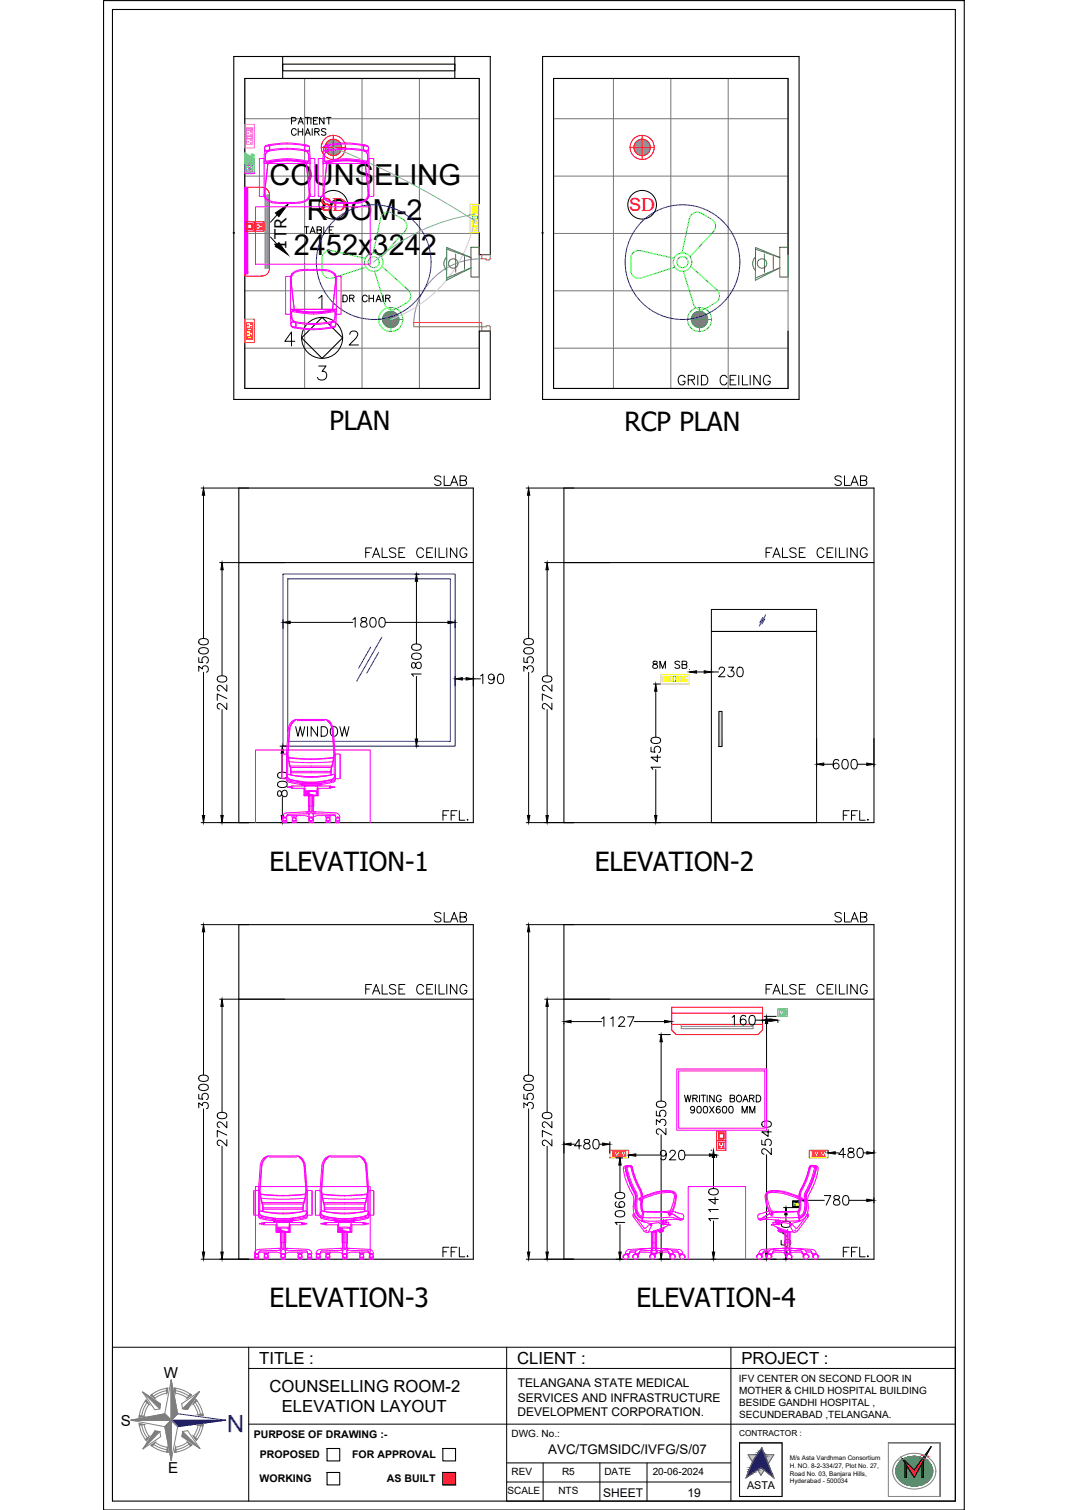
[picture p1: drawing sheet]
<svg xmlns="http://www.w3.org/2000/svg" width="297mm" height="420mm" viewBox="0 0 297 420" stroke-linecap="round" stroke-linejoin="round" font-family="sans-serif">
<defs><g id="words">
<g font-size="8.1">
<text x="75" y="51.6">COUNSELING</text>
<text x="85.3" y="61.3">ROOM-2</text>
<text x="81.7" y="71">2452x3242</text>
</g>
<g font-size="7.3">
<text x="91.6" y="119.7">PLAN</text>
<text x="173.7" y="119.8">RCP PLAN</text>
<text x="75" y="242.3">ELEVATION-1</text>
<text x="165.4" y="242.3">ELEVATION-2</text>
<text x="75" y="363.8">ELEVATION-3</text>
<text x="177" y="363.8">ELEVATION-4</text>
</g>
<text font-size="6.6" fill="#00f" x="68" y="393.8" transform="rotate(-180 68 393.8)">N</text>
<g font-size="6.2">
<text x="119.6" y="257.9">SLAB</text>
<text x="231.1" y="257.9">SLAB</text>
<text x="100.5" y="278">FALSE CEILING</text>
<text x="211.7" y="278">FALSE CEILING</text>
<text x="233.2" y="351">FFL.</text>
</g>
<g font-size="5.7">
<text x="187.3" y="108.3">GRID CEILING</text>
<text x="119.6" y="136.2">SLAB</text>
<text x="231.1" y="136.2">SLAB</text>
<text x="100.5" y="156.3">FALSE CEILING</text>
<text x="211.7" y="156.3">FALSE CEILING</text>
<text x="122.1" y="229.3">FFL.</text>
<text x="233.2" y="229.3">FFL.</text>
</g>
<text font-size="5.7" fill="#f0f" x="81.1" y="206">WINDOW</text>
<g font-size="5.3">
<text x="83.3" y="66.3">TABLE</text>
<text x="180.3" y="187.3">8M SB</text>
</g>
<g font-size="5" fill="#f00">
<text x="89.1" y="58.8">SD</text>
<text x="175" y="58.8">SD</text>
</g>
<g font-size="4.6">
<text x="79.7" y="69.4" transform="rotate(-90 79.7 69.4)">1TR</text>
<text x="72.1" y="379.5">TITLE :</text>
<text x="143.8" y="379.5">CLIENT :</text>
<text x="206.2" y="379.5">PROJECT :</text>
<text x="74.9" y="387.4">COUNSELLING ROOM-2</text>
<text x="78.4" y="393">ELEVATION LAYOUT</text>
</g>
<g font-size="4.2">
<text x="45.6" y="383.5">W</text>
<text x="33.6" y="396.7">S</text>
<text x="46.8" y="410">E</text>
</g>
<text font-size="3.7" x="152.5" y="404.7">AVC/TGMSIDC/IVFG/S/07</text>
<g font-size="3.3">
<text x="144.1" y="386">TELANGANA STATE MEDICAL</text>
<text x="143.9" y="394">DEVELOPMENT CORPORATION.</text>
<text x="144" y="390">SERVICES AND INFRASTRUCTURE</text>
<text x="167.8" y="416.4">SHEET</text>
<text x="191.2" y="416.4">19</text>
</g>
<text font-size="3" x="207.8" y="414.3">ASTA</text>
<g font-size="2.9">
<text x="70.6" y="400.1">PURPOSE OF DRAWING :-</text>
<text x="72.3" y="405.8">PROPOSED</text>
<text x="97.9" y="405.8">FOR APPROVAL</text>
<text x="72.2" y="412.2">WORKING</text>
<text x="107.6" y="412.2">AS BUILT</text>
</g>
<g font-size="2.8">
<text x="205.5" y="384.5">IFV CENTER ON SECOND FLOOR IN</text>
<text x="205.5" y="387.8">MOTHER &amp; CHILD HOSPITAL BUILDING</text>
<text x="205.5" y="391.2">BESIDE GANDHI HOSPITAL ,</text>
<text x="205.6" y="394.6">SECUNDERABAD ,TELANGANA.</text>
<text x="142.3" y="399.9">DWG. No.:</text>
<text x="142.3" y="410.4">REV</text>
<text x="156.3" y="410.4">R5</text>
<text x="168.1" y="410.4">DATE</text>
<text x="181.5" y="410.4">20-06-2024</text>
<text x="141.1" y="415.7">SCALE</text>
<text x="155.3" y="415.7">NTS</text>
</g>
<text font-size="2.3" x="205.6" y="399.5">CONTRACTOR :</text>
<g font-size="1.8">
<text x="219.7" y="406.3">M/s Asta Vardhman Consortium</text>
<text x="219.6" y="408.5">H. NO. 8-2-334/27, Plot No. 27,</text>
<text x="219.6" y="412.7">Hyderabad - 500034</text>
<text x="219.6" y="410.6">Road No. 03, Banjara Hills,</text>
</g>
</g></defs>
<!-- layer: ELE-4M UPS P.SB -->
<g fill="none" stroke="#767676" stroke-width=".28">
<path d="M68.1 21.8h65.2v86.3h-65.2zM68.1 33h65.2M84.7 21.8v86.3M100.7 21.8v86.3M116.6 21.8v86.3M154 21.8h65.2v86.3h-65.2zM154 33h65.2M170.6 21.8v86.3M186.6 21.8v86.3M202.5 21.8v86.3M68.1 49h65.2M154 49h65.2"/>
<path d="M68.1 65h65.2M154 65h65.2M68.1 80.9h65.2M68.1 96.9h65.2M154 80.9h65.2M154 96.9h65.2"/>
</g>
<!-- layer: WALL -->
<path d="M65 15.7h71.4v55.1h-3.1v-49h-65.2v86.3h65.2v-16h3.1v19h-71.4zM150.9 15.7h71.3v95.4h-71.3zM219.2 70.8v-49h-65.2v86.3h65.2v-16" fill="none" stroke="#000" stroke-width=".3"/>
<g fill="#000" stroke="#000" stroke-width=".28">
<circle cx="65" cy="64.8" r=".15"/>
<circle cx="150.9" cy="64.8" r=".15"/>
</g>
<!-- layer: Window -->
<path d="M78.6 15.7h47.9v6.1h-47.9zM78.6 17.8h47.9v1.9h-47.9z" fill="none" stroke="#000" stroke-width=".3"/>
<!-- layer: DOOR -->
<path d="M134 72a18.6 18.6 0 0 0-18.9 17.8" fill="none" stroke="#5ca1b8" stroke-width=".28"/>
<path d="M134 70.8h2.4v1.2l-.4 .3h-.8v-.3h-1.2zM115.1 89.8h18.9v1.1h-18.9zM134 90.9h1.2v-.3h.8l.4 .3v1.2h-2.4z" fill="none" stroke="#b88a00" stroke-width=".28"/>
<!-- layer: ELE-6M RAW P.SB -->
<path d="M131.4 60.2h1.4v.7h-1.4zM187.2 188.2h.7v1.4h-.7z" fill="none" stroke="#0f0" stroke-width=".28"/>
<!-- layer: ELE-4M RAW P.SB -->
<g fill="none" stroke="#ffbf00" stroke-width=".28">
<path d="M130.6 56.8h2.7v7.9h-2.7zM131.4 57.4h1.4v1.5h-1.4zM131.4 59.3h1.4v.7h-1.4zM131.9 58.3l.2-.1-.1 .2M132 57.9l.1 .2M132.1 57.9l.2 .2M132.1 58.2l.2 .1M131.4 62h1.4v.7h-1.4zM131.4 61.1h1.4v.7h-1.4zM131.4 63h1.4v1.2h-1.4zM131.7 63.2l.1 .1M131.7 63.9h.2h-.2"/>
<path d="M132.3 63.5l.2 .1zM183.9 187.7h7.8v2.6h-7.8zM184.4 188.2h1.5v1.4h-1.5zM186.3 188.2h.7v1.4h-.7zM188.1 188.2h.7v1.4h-.7zM189.1 188.2h.7v1.4h-.7zM190 188.2v1.4h1.2v-1.4M190.2 189.1l.2 .2zM190.9 189.1l.1 .1-.1 .1z"/>
<circle cx="132.1" cy="58.2" r=".04"/>
<circle cx="132.1" cy="58.2" r=".51"/>
<circle cx="185.2" cy="188.9" r=".51"/>
</g>
<!-- layer: ELE. 2N0S OF 6-16 UPS SOCKETS -->
<g fill="none" stroke="#dd6ec1" stroke-width=".28">
<path d="M68.1 34.6h2.7v6.6h-2.7zM68.6 37.9h1.7v.6h-1.7zM68.6 35.6h1.7v.6h-1.7zM68.6 36.3h1.7v1.5h-1.7zM68.6 38.7h1.7v1.5h-1.7zM68.7 35.7h1.4v.5h-1.4zM68.7 38v.5M68.9 37l.3 .1-.2 .1zM68.9 39.3l.3 .1-.2 .1zM69.7 37.4h.2l-.1 .2zM69.7 36.6l.2 .2zM69.7 38.9l.2 .2z"/>
<path d="M69.7 39.7l.1 .2 .1-.2h-.1M70 35.7v.5M70 38v.5M70.1 38v.5"/>
</g>
<!-- layer: ELE-TEL POINT -->
<g fill="none" stroke="#0ff" stroke-width=".28">
<path d="M68.1 42.6h.1M68.1 42.6l2.6 1.5-2.6 1.5M68.1 42.6v3M68.2 42.6l-.1 .1M68.3 42.7l-.2 .2M68.3 42.7l-.2 .3M68.4 42.8l-.3 .3M68.5 42.8l-.4 .5M68.6 42.9l-.5 .5M68.7 42.9l-.6 .6M68.8 43l-.7 .7M68.9 43l-.8 .8"/>
<path d="M68.9 43.1l-.8 .8M69 43.1l-.9 1M69.1 43.2l-1 1M69.2 43.2l-1.1 1.1M69.3 43.3l-1.2 1.2M69.4 43.3l-1.3 1.3M69.5 43.4l-1.4 1.3M69.5 43.4l-1.4 1.5M69.6 43.5l-1.5 1.5M69.7 43.5l-1.6 1.7M69.8 43.6l-1.7 1.7M69.9 43.6l-1.8 1.8"/>
<path d="M70 43.7l-1.9 1.9M70.1 43.7l-1.7 1.7M70.2 43.8l-1.5 1.4M70.2 43.8l-1.2 1.2M70.3 43.2h.4v1.8h-.4M70.3 43.9l-1 1M70.4 43.9l-.8 .8M70.5 44l-.5 .5M70.6 44l-.3 .3M70.7 44.1h-.1"/>
</g>
<g fill="#0ff" stroke="#0ff" stroke-width=".28">
<path d="M70.2 43v.2z"/>
<path d="M70.2 44.8v.2z"/>
<path d="M70.2 43v.2zM70.3 43l-.1 .2zM70.3 43.1l-.1 .1z"/>
<path d="M70.2 43.2l.2-.1zM70.2 43.2h.2zM70.2 43.2l.1 .1z"/>
<path d="M70.2 43.2l.1 .1zM70.2 43.2l.1 .1zM70.2 43.2v.1z"/>
<path d="M70.2 43.2l-.1 .1zM70.1 43.2h.1zM70.1 43.2h.1z"/>
<path d="M70.1 43.1l.1 .1zM70.1 43.1l.1 .1zM70.1 43.1l.1 .1z"/>
<path d="M70.2 44.8v.2zM70.3 44.8l-.1 .2zM70.3 44.9l-.1 .1z"/>
<path d="M70.2 45l.2-.1zM70.2 45h.2zM70.2 45l.1 .1z"/>
<path d="M70.2 45l.1 .1zM70.2 45l.1 .1zM70.2 45v.1z"/>
<path d="M70.2 45l-.1 .1zM70.1 45h.1zM70.1 45h.1z"/>
<path d="M70.1 44.9l.1 .1zM70.1 44.9l.1 .1zM70.1 44.9l.1 .1z"/>
</g>
<!-- layer: ELE.LAN POINT -->
<path d="M68.1 45.6h2.7v2.7h-2.7zM68.6 46h1.7v1.9h-1.7zM69.2 46.7h.4l.2 .4-.6 .1zM69.3 46.7h.3l.2 .3-.5 .2z" fill="none" stroke="#f0f" stroke-width=".28"/>
<!-- layer: ELE-2NOS OF 6-16 RAW POWER SOCKET -->
<g fill="none" stroke="#ff7f00" stroke-width=".28">
<path d="M68.1 88.8h2.6v6.5h-2.6zM68.5 89.8h1.8v1.5h-1.8zM68.5 91.4h1.8v.6h-1.8zM68.5 92.1h1.8v1.5h-1.8zM68.5 93.7h1.8v.6h-1.8zM68.7 91.5v.4h1.4v-.4M68.7 93.8v.5M68.9 90.5h.3l-.3 .2zM68.9 92.8l.3 .1-.3 .1zM69.7 90.9h.2l-.1 .2zM69.7 93.2h.2l-.1 .2zM69.7 90l.2 .3z"/>
<path d="M69.7 92.3l.2 .3zM70 91.5v.4M70 93.8v.5M70.1 93.8v.5M169.6 320.1h5.2v2.1h-5.2zM170.4 320.4h.5v1.4h-.5zM170.5 320.6h.4v1.1h-.4M170.5 321.6h.4M171 320.4h1.2v1.4h-1.2zM171.2 321.3l.1 .2zM171.5 320.7l.1 .2zM171.9 321.3l.1 .1-.2 .1z"/>
<path d="M172.3 320.4h.4v1.4h-.4zM172.3 321.6h.4M172.7 320.6h-.4v1.1h.4M172.8 320.4h1.2v1.4h-1.2zM173 321.3l.2 .2zM173.4 320.7l.1 .2zM173.7 321.3l.2 .1-.2 .1zM225.1 320.1h5.2v2.1h-5.2zM225.9 320.4h.5v1.4h-.5zM225.9 320.6h.4v1.1h-.4M225.9 321.6h.4M226.4 320.4h1.3v1.4h-1.3z"/>
<path d="M226.6 321.3l.2 .2zM227 320.7l.1 .2zM227.3 321.3l.2 .1-.2 .1zM227.7 320.4h.5v1.4h-.5zM227.8 321.6h.4M228.2 320.6h-.4v1.1h.4M228.3 320.4h1.2v1.4h-1.2zM228.5 321.3l.2 .2zM228.8 320.7l.1 .2zM229.2 321.3l.1 .1-.1 .1z"/>
</g>
<!-- layer: EQP -->
<path d="M68.1 52.2l.8 24v-24zM68.1 52.2l.8 24h-.8z" fill="#f0f" stroke="#f0f" stroke-width=".28"/>
<!-- layer: M HVAC HIGH WALL UNIT -->
<path d="M68.1 52.1h4.8a2.09 2.09 0 0 1 2 2.1v20.5a2.1 2.1 0 0 1-2.1 2.1h-4.7z" fill="none" stroke="#f00" stroke-width=".28"/>
<path d="M73.7 54.2v20.5M74 54.2v20.5M74.3 54.2v20.5M74.5 54.2v20.5M74.8 54.2v20.5" fill="none" stroke="#808080" stroke-width=".28"/>
<path d="M76.6 59.3l3.5-2.4-2.5 3.4zM77.6 67.5l2.5 3.4-3.5-2.4z" fill="#000" stroke="#000" stroke-width=".28"/>
<path d="M77.1 59.8l-1.9 2M75.2 65.9l1.9 2.1" fill="none" stroke="#000" stroke-width=".28"/>
<!-- layer: ELE-1 NO 6-16A RAW POWER SOCKET -->
<g fill="none" stroke="#f00" stroke-width=".28">
<path d="M68.1 61.7h2.6v2.6h-2.6zM68.5 62.3h1.8v1.4h-1.8zM68.7 62.3h1.4v1.4h-1.4zM70.7 61.7h2.7v2.6h-2.7zM71.2 62.3h1.7v1.5h-1.7zM71.5 62.9l.3 .1-.2 .1zM72.3 63.4h.3l-.2 .1zM72.3 62.5l.2 .2zM199.3 317.4h2.6v2.7h-2.6zM199.3 314.7h2.6v2.7h-2.6zM199.8 317.9h1.6v1.7h-1.6zM199.9 315.2h1.5v1.7h-1.5z"/>
<path d="M199.9 315.4h1.4v1.3h-1.4M199.9 315.5h1.4M200.1 319l.2 .2zM200.5 318.2l.2 .1-.1 .2zM201 319l.1 .1-.2 .1z"/>
</g>
<!-- layer: ELE-6A AC SOCKET -->
<g fill="none" stroke="#00ceb6" stroke-width=".28">
<path d="M68.1 44.5h2.7v3.3h-2.7zM68.6 45.1h1.7v.6h-1.7zM68.6 45.8h1.7v1.5h-1.7zM68.8 45.1h1.3v.5h-1.3zM68.9 46.5h.3l-.2 .2zM69.7 46.9h.2l-.1 .2zM69.7 46l.2 .3zM70.1 45.1v.5M216.3 280.7h2.7v2.1h-2.7zM216.8 281.1h1.2v1.3h-1.2zM217 282l.1 .1zM217.3 281.3l.1 .3z"/>
<path d="M217.7 281.9l.1 .1-.2 .1zM218.1 281.1h.4v1.3h-.4zM218.1 281.2h.4v1.1h-.4zM218.1 282.2h.4"/>
</g>
<!-- layer: ELE-12W LED -->
<g fill="none" stroke="#f00" stroke-width=".28">
<path d="M92.7 37.7v6.7M178.6 37.7v6.7M89.4 41h6.7M175.2 41h6.7"/>
<circle cx="92.7" cy="41" r="2.28"/>
<circle cx="92.7" cy="41" r="3.4"/>
<circle cx="178.6" cy="41" r="2.28"/>
<circle cx="178.6" cy="41" r="3.4"/>
</g>
<g fill="none" stroke="#989898" stroke-width=".28">
<path d="M90.7 40l3 3.1M90.7 39.9l3.1 3.1M90.8 39.8l3.1 3.2M90.8 39.8l3.2 3.1M90.9 39.7l3.1 3.2M90.9 39.6l3.2 3.2M91 39.6l3.2 3.2M91 39.5l3.2 3.2M91.1 39.4l3.2 3.3M91.1 39.4l3.3 3.2M91.2 39.3l3.2 3.2M91.3 39.3l3.2 3.2"/>
<path d="M91.3 39.2l3.2 3.2M91.4 39.2l3.2 3.1M91.5 39.1l3.1 3.2M91.5 39.1l3.2 3.1M91.6 39l3.1 3.1M91.7 39l3.1 3M91.8 38.9l3 3.1M91.9 38.9l2.9 3M92 38.9l2.9 2.9M92 38.8l2.9 2.9M92.1 38.8l2.8 2.8M92.2 38.8l2.7 2.7"/>
<path d="M92.3 38.8l2.7 2.6M92.4 38.8l2.6 2.5M92.5 38.8l2.5 2.4M92.7 38.7l2.3 2.4M92.8 38.7l2.2 2.3M92.9 38.8l2.1 2M93 38.8l2 1.9M93.2 38.8l1.7 1.7M93.3 38.8l1.6 1.6M93.5 38.9l1.3 1.3M93.7 39l1 1M94 39.2l.6 .5"/>
<path d="M176.6 40l3 3.1M176.6 39.9l3.1 3.1M176.6 39.8l3.2 3.2M176.7 39.8l3.2 3.1M176.7 39.7l3.2 3.2M176.8 39.6l3.2 3.2M176.8 39.6l3.3 3.2M176.9 39.5l3.2 3.2M177 39.4l3.2 3.3M177 39.4l3.2 3.2M177.1 39.3l3.2 3.2M177.1 39.3l3.3 3.2"/>
<path d="M177.2 39.2l3.2 3.2M177.3 39.2l3.2 3.1M177.4 39.1l3.1 3.2M177.4 39.1l3.2 3.1M177.5 39l3.1 3.1M177.6 39l3 3M177.7 38.9l3 3.1M177.7 38.9l3 3M177.8 38.9l2.9 2.9M177.9 38.8l2.9 2.9M178 38.8l2.8 2.8M178.1 38.8l2.7 2.7"/>
<path d="M178.2 38.8l2.6 2.6M178.3 38.8l2.6 2.5M178.4 38.8l2.5 2.4M178.5 38.7l2.4 2.4M178.7 38.7l2.2 2.3M178.8 38.8l2.1 2M178.9 38.8l1.9 1.9M179.1 38.8l1.7 1.7M179.2 38.8l1.6 1.6M179.4 38.9l1.3 1.3M179.6 39l1 1M179.9 39.2l.5 .5"/>
<path d="M90.4 40.9l2.4 2.4M90.4 41.1l2.3 2.2M90.4 40.8l2.5 2.5M90.4 41.2l2.2 2.1M90.5 40.7l2.5 2.6M90.5 41.3l1.9 2M90.5 40.6l2.6 2.7M90.5 41.5l1.8 1.8M90.5 40.5l2.7 2.7M90.5 41.6l1.6 1.6M90.5 40.4l2.8 2.8M90.5 40.3l2.9 2.9"/>
<path d="M90.6 41.8l1.3 1.4M90.6 40.2l2.9 3M90.6 40.2l3 2.9M90.6 40.1l3.1 3M90.6 42l1.1 1.1M90.8 42.2l.7 .7M176.3 40.9l2.4 2.4M176.3 41.1l2.3 2.2M176.3 41.2l2.1 2.1M176.3 40.8l2.5 2.5M176.3 40.7l2.6 2.6M176.3 41.3l2 2"/>
<path d="M176.4 40.6l2.6 2.7M176.4 41.5l1.8 1.8M176.4 40.5l2.7 2.7M176.4 41.6l1.6 1.6M176.4 40.4l2.8 2.8M176.4 40.3l2.9 2.9M176.4 41.8l1.4 1.4M176.5 40.2l2.9 3M176.5 40.2l3 2.9M176.5 40.1l3 3M176.5 42l1.1 1.1M176.7 42.2l.7 .7"/>
</g>
<!-- layer: ELE-12W UPS LIGHT -->
<g fill="none" stroke="#0f0" stroke-width=".28">
<path d="M105.3 88.9h6.7M108.7 85.5v6.8M191.2 88.9h6.7M194.6 85.5v6.8"/>
<circle cx="108.7" cy="88.9" r="2.28"/>
<circle cx="108.7" cy="88.9" r="3.4"/>
<circle cx="194.6" cy="88.9" r="2.28"/>
<circle cx="194.6" cy="88.9" r="3.4"/>
</g>
<g fill="none" stroke="#808080" stroke-width=".28">
<path d="M106.4 88.8l2.4 2.4M106.4 88.9l2.2 2.3M106.4 88.7l2.5 2.5M106.4 89.1l2.1 2.1M106.4 89.2l2 2M106.4 88.6l2.6 2.6M106.4 88.5l2.7 2.6M106.4 89.3l1.8 1.8M106.4 88.4l2.8 2.7M106.5 89.5l1.6 1.6M106.5 88.3l2.8 2.8M106.5 88.2l2.9 2.9"/>
<path d="M106.5 89.7l1.4 1.3M106.5 88.1l3 2.9M106.6 88l2.9 3M106.6 87.9l3 3.1M106.6 89.9l1.1 1.1M106.6 87.9l3.1 3M106.7 87.8l3.1 3.1M106.7 87.7l3.2 3.1M106.8 90.1l.6 .7M106.8 87.6l3.1 3.2M106.8 87.6l3.2 3.2M106.9 87.5l3.2 3.2"/>
<path d="M106.9 87.4l3.2 3.2M107 87.4l3.2 3.2M107 87.3l3.3 3.2M107.1 87.2l3.2 3.3M107.2 87.2l3.2 3.2M107.2 87.1l3.2 3.2M107.3 87.1l3.2 3.2M107.4 87l3.1 3.2M107.4 87l3.2 3.1M107.5 86.9l3.1 3.2M107.6 86.9l3.1 3.1M107.7 86.9l3 3"/>
<path d="M107.7 86.8l3 3M107.8 86.8l3 2.9M107.9 86.8l2.9 2.9M108 86.7l2.8 2.9M108.1 86.7l2.8 2.8M108.2 86.7l2.7 2.7M108.3 86.7l2.6 2.6M108.4 86.6l2.5 2.6M108.5 86.6l2.4 2.5M108.6 86.6l2.4 2.4M108.7 86.6l2.3 2.2M108.9 86.6l2 2.1"/>
<path d="M109 86.6l1.9 2M109.1 86.7l1.8 1.7M109.3 86.7l1.6 1.6M109.5 86.8l1.3 1.3M109.7 86.9l1 1M110 87.1l.5 .5M192.3 88.9l2.2 2.3M192.3 88.8l2.3 2.4M192.3 89.1l2.1 2.1M192.3 88.7l2.4 2.5M192.3 88.6l2.6 2.6M192.3 89.2l2 2"/>
<path d="M192.3 88.5l2.7 2.6M192.3 89.3l1.8 1.8M192.3 88.4l2.8 2.7M192.4 89.5l1.6 1.6M192.4 88.3l2.8 2.8M192.4 88.2l2.8 2.9M192.4 89.7l1.4 1.3M192.4 88.1l2.9 2.9M192.4 88l3 3M192.5 87.9l3 3.1M192.5 89.9l1.1 1.1M192.5 87.9l3.1 3"/>
<path d="M192.6 87.8l3.1 3.1M192.6 87.7l3.1 3.1M192.6 90.1l.7 .7M192.7 87.6l3.1 3.2M192.7 87.6l3.2 3.2M192.8 87.5l3.2 3.2M192.8 87.4l3.2 3.2M192.9 87.4l3.2 3.2M192.9 87.3l3.2 3.2M193 87.2l3.2 3.3M193 87.2l3.3 3.2M193.1 87.1l3.2 3.2"/>
<path d="M193.2 87.1l3.2 3.2M193.2 87l3.2 3.2M193.3 87l3.2 3.1M193.4 86.9l3.1 3.2M193.5 86.9l3.1 3.1M193.5 86.9l3.1 3M193.6 86.8l3 3M193.7 86.8l3 2.9M193.8 86.8l2.9 2.9M193.9 86.7l2.8 2.9M194 86.7l2.8 2.8M194.1 86.7l2.7 2.7"/>
<path d="M194.2 86.7l2.6 2.6M194.3 86.6l2.5 2.6M194.4 86.6l2.4 2.5M194.5 86.6l2.3 2.4M194.6 86.6l2.2 2.2M194.7 86.6l2.1 2.1M194.9 86.6l1.9 2M195 86.7l1.8 1.7M195.2 86.7l1.5 1.6M195.4 86.8l1.3 1.3M195.6 86.9l1 1M195.9 87.1l.5 .5"/>
</g>
<!-- layer: FA-BELOW SMOKE DERECTOR -->
<g fill="none" stroke="#000" stroke-width=".28">
<circle cx="92.7" cy="57" r="4"/>
<circle cx="178.6" cy="57" r="4"/>
</g>
<!-- layer: ELE-1200MM CEILINGFAN -->
<g fill="none" stroke="#0f0" stroke-width=".28">
<path d="M101.6 71.9l-9.3-2.2a2.24 2.24 0 0 0-2.8 2.2l.1 3.3a2.24 2.24 0 0 0 2.9 2.2M101.8 74.3l-9.3 3.1M104.2 75.5l2.8 9.2M106.2 74.1l7.3 6.5a2.24 2.24 0 0 1-.4 3.6M112.5 64.4l-6.5 7M112.6 64.4a2.24 2.24 0 0 0-.6-3.4l-2.9-1.7a2.23 2.23 0 0 0-3.3 1.5l-2 9.6M187.5 71.9l-9.4-2.2a2.24 2.24 0 0 0-2.7 2.2l.1 3.3a2.24 2.24 0 0 0 2.9 2.2M187.7 74.3l-9.3 3.1M190.1 75.5l2.8 9.2M192.1 74.1l7.3 6.5a2.24 2.24 0 0 1-.4 3.6M198.4 64.4l-6.5 7M198.4 64.4a2.24 2.24 0 0 0-.5-3.4l-2.9-1.7a2.23 2.23 0 0 0-3.3 1.5l-2 9.6"/>
<path d="M113.1 84.2l-2.8 1.7a2.24 2.24 0 0 1-3.3-1.2M199 84.2l-2.8 1.7a2.24 2.24 0 0 1-3.3-1.2"/>
<circle cx="103.9" cy="72.9" r="2.57"/>
<circle cx="103.9" cy="72.9" r="1.53"/>
<circle cx="189.8" cy="72.9" r="2.57"/>
<circle cx="189.8" cy="72.9" r="1.53"/>
</g>
<g fill="none" stroke="#00f" stroke-width=".28">
<circle cx="103.9" cy="72.9" r="16"/>
<circle cx="189.8" cy="72.9" r="16"/>
</g>
<!-- layer: ELE-LIGHTING WIRING -->
<path d="M92.7 41a231.5 231.5 0 0 1 39.4 20.5M132.1 59.6a53.8 53.8 0 0 0-28.2 13.3" fill="none" stroke="#63d7b6" stroke-width=".28"/>
<path d="M132.1 60.5a36.4 36.4 0 0 1-23.4 28.4" fill="none" stroke="#debad0" stroke-width=".28"/>
<!-- layer: LV.CC CEMARA -->
<g fill="none" stroke="#709500" stroke-width=".28">
<path d="M124.2 71.5a2.66 2.66 0 0 0 0 3.7M124.3 69.3l6.7 2.4-6.7-2.8-.1 9.1 6.8-3.5-6.8 2.9M126.7 70.7v5M129.2 71.3v3.7M131 68.8h2.3v8.3h-2.3zM210.1 71.5a2.66 2.66 0 0 0 0 3.7M210.1 69.3l6.8 2.4-6.8-2.8v9.1l6.8-3.5-6.8 2.9M212.6 70.7v5M215.1 71.3v3.7M216.9 68.8h2.3v8.3h-2.3z"/>
<circle cx="126.1" cy="73.3" r="1.32"/>
<circle cx="211.9" cy="73.3" r="1.32"/>
</g>
<!-- layer: 0 -->
<g fill="none" stroke="#000" stroke-width=".28">
<path d="M82 95h-2.8l1.9-2.6v3.9M88.6 83l.9-.8v3.9M97.3 93l.4-.7 1.1-.2a.94 .94 0 0 1 .5 1.5l-2.2 2.4h2.6M88.6 101.9h2.1l-1.1 1.4a1.25 1.25 0 0 1 1.3 1.5 1.25 1.25 0 0 1-1.7 .9l-.5-.1-.4-.6M199.9 198h.9v9.7h-.9zM140.9 374.9v42.8M265.7 374.9h-234.4v42.8M205.7 416.3v-14.8h11.8v14.8M217.5 401.5h-11.8v14.9h11.8M247.1 401.5h14.4v14.9"/>
<circle cx="89.6" cy="94" r="5.7"/>
</g>
<path d="M28.8 .2h239.4v420h-239.4zM31.3 2.6h234.4v415.1h-234.4zM89.6 88.3l5.7 5.7-5.7 5.7-5.7-5.7zM140.9 417.7h124.8" fill="none" stroke="#000" stroke-width=".3"/>
<!-- layer: MEP_HVAC_RA_DUCT -->
<path d="M66.4 135.8h65.2v93.1h-65.2zM156.8 135.8h86.3v93.1h-86.3zM66.4 156.5h65.2M156.8 156.5h86.3M66.4 257.3h65.2v93.1h-65.2zM156.8 257.3h86.3v93.1h-86.3zM66.4 278h65.2M156.8 278h86.3" fill="none" stroke="#000" stroke-width=".3"/>
<!-- layer: ELE-4M UPS P.SB -->
<g fill="none" stroke="#000" stroke-width=".28">
<path d="M55.9 135.8h13.3M56.6 137.8v39.8M146.4 135.8h13.2M147 137.8v39.8M61.1 156.5h18.1M61.8 158.5v29.5M115.4 159.7h1.1M151.5 156.5h18.1M152.2 158.5v29.5M55.4 178a2.05 2.05 0 0 1 2.4 0 .86 .86 0 0 1-.4 1.3 2.21 2.21 0 0 1-2-.2zM78.7 172.5v2.3M80.7 173.2h17.4"/>
<path d="M98.2 172.4l.6-.5v2.6M100.6 172a.54 .54 0 0 0 .2 .9 .95 .95 0 0 1 1.1 .3 .95 .95 0 0 1-.1 1.2 1.08 1.08 0 0 1-1.5-.4 1.05 1.05 0 0 1 1.3-1.1 .54 .54 0 0 0 .2-.9zM103.2 172a.86 .86 0 0 1 1.3 .4 2.21 2.21 0 0 1-.3 2 .87 .87 0 0 1-1.2-.4 2.19 2.19 0 0 1 .2-2zM105.8 172a.86 .86 0 0 1 1.2 .4 2.19 2.19 0 0 1-.2 2 .86 .86 0 0 1-1.3-.4 2.19 2.19 0 0 1 .3-2zM107.2 173.2h17.4M114.6 179.6a2.05 2.05 0 0 1 2.4 0 .87 .87 0 0 1-.4 1.2 2.2 2.2 0 0 1-2-.2zM115.8 161.7v17.5M126.6 172.5v2.3M145.8 178a1.69 1.69 0 0 1 2.6 .4v.3a1.44 1.44 0 0 1-2.2 .6 .86 .86 0 0 1-.4-1.3zM55.3 186.8v-1.4l1 .8a.89 .89 0 0 1 1.4-.7 .89 .89 0 0 1-.3 1.5M55.3 183v1.3l1.1 .1a.94 .94 0 0 1 0-1.4 .94 .94 0 0 1 1.4 .1 .94 .94 0 0 1-.4 1.4M55.4 180.6a2.05 2.05 0 0 1 2.4 0 .86 .86 0 0 1-.4 1.2 2.19 2.19 0 0 1-2-.2z"/>
<path d="M56.6 187.1v39.8M60.6 188.4a1.69 1.69 0 0 1 2.5 .4v.3a1.53 1.53 0 0 1-2.7 0zM61.8 197.4v29.5M63.1 195.6v1.8l-1.3-1.3a.82 .82 0 0 0-1.1-.2l-.3 .4v.5l.7 .5M63.1 194.4l-2.7-1.3v1.8M63.1 190.6v1.7l-1.3-1.2a.82 .82 0 0 0-1.1-.3l-.3 .4v.5l.7 .5M114.6 184.5a1 1 0 0 0 .3 1.4l.5-.1 .1-.3a.95 .95 0 0 1 .4-1.1 .95 .95 0 0 1 1.1 .1 1.07 1.07 0 0 1-.4 1.5 1.04 1.04 0 0 1-1.1-1.2 .54 .54 0 0 0-.9-.3zM114.6 182.1a2.05 2.05 0 0 1 2.4 0 .86 .86 0 0 1-.4 1.3 2.21 2.21 0 0 1-2-.3zM115.8 188.2v17.4M117.2 187.5h-2.7l.5 .7M126.6 188.2v2.7M128.6 188.9h1"/>
<path d="M131.6 188.2v2.7M131.6 188.9h2M133.7 188.1l.6-.5v2.6M137.5 188.4a.83 .83 0 0 1-1.2 .7 .83 .83 0 0 1-.3-1.3 .83 .83 0 0 1 1.3 .1 2.43 2.43 0 0 1-.2 2.2 .79 .79 0 0 1-1.2-.3M138.7 187.7a.86 .86 0 0 1 1.3 .4 2.19 2.19 0 0 1-.3 2 .86 .86 0 0 1-1.2-.4 2.2 2.2 0 0 1 .2-2zM145.7 186.8v-1.4l1 .8a.89 .89 0 0 1 1.2-.9 .89 .89 0 0 1 .3 1.5l-.4 .2M145.7 183v1.3l1.1 .1a.94 .94 0 0 1 0-1.4 .94 .94 0 0 1 1.4 .1 .94 .94 0 0 1-.4 1.4M145.8 180.6a1.69 1.69 0 0 1 2.6 .4v.2a1.53 1.53 0 0 1-2.7 0zM147 187.1v39.8M151 188.4a1.7 1.7 0 0 1 2.5 .4v.3a1.54 1.54 0 0 1-2.7 0zM152.2 197.4v29.5M153.5 195.6v1.8l-1.3-1.3a.8 .8 0 0 0-1.2-.1l-.2 .8 .7 .5"/>
<path d="M153.5 194.4l-2.7-1.3v1.8M153.5 190.6v1.7l-1.3-1.2a.8 .8 0 0 0-1.2-.2l-.2 .8 .7 .5M181.7 190.3h1.9M182.4 192.3v12.8M193.7 187h2.2M197.9 186.3h.1M197.9 187h2M200 186.3l.5-.7 .9 .3a.83 .83 0 0 1-.3 1.1l-1.2 1.3h1.7M202.7 185.6h1.3l-.7 1.1a.88 .88 0 0 1 .6 1.4 .88 .88 0 0 1-1.5-.3M205.3 185.8a.87 .87 0 0 1 1.3 .4 2.2 2.2 0 0 1-.3 2 .87 .87 0 0 1-1.2-.4 2.24 2.24 0 0 1 .2-2zM77.3 217.8a2.05 2.05 0 0 1 2.4 0 .86 .86 0 0 1-.3 1.2 2.21 2.21 0 0 1-2.1-.2zM77.3 215.2a2.08 2.08 0 0 1 2.4 0 .87 .87 0 0 1-.3 1.3 2.19 2.19 0 0 1-2.1-.3z"/>
<path d="M77.9 207.6h2.5M78.5 209.6v5.2M115.4 207.6h1.1M181.1 207.9v1.3l1.1 .1a.94 .94 0 0 1 0-1.4 .94 .94 0 0 1 1.4 .2 .94 .94 0 0 1-.4 1.3M181.2 205.5a2.05 2.05 0 0 1 2.4 0 .87 .87 0 0 1-.4 1.3 2.2 2.2 0 0 1-2-.3zM182.4 214.1v12.8M182.8 210.1v1.9l-1.7-1.3h2.6M183.7 213.5h-2.6l.5 .6M227.1 205.5v7.8M229.1 212.7h2.6M233.3 211.7a.78 .78 0 0 0-1.2-.3 1.6 1.6 0 0 0 .4 2.6 .82 .82 0 0 0 .9-.8 .82 .82 0 0 0-.8-.9 .82 .82 0 0 0-.9 .8M234.5 211.4a.87 .87 0 0 1 1.3 .4 2.19 2.19 0 0 1-.3 2.1 .86 .86 0 0 1-1.2-.4 2.21 2.21 0 0 1 .2-2.1z"/>
<path d="M237.1 211.4a.86 .86 0 0 1 1.2 .4 2.21 2.21 0 0 1-.2 2.1 .87 .87 0 0 1-1.3-.4 2.2 2.2 0 0 1 .3-2.1zM238.5 212.7h2.6M243.1 205.5v7.8M55.9 228.9h13.3M77.3 220.2a1 1 0 0 0 .3 1.4l.5-.2 .1-.2a.96 .96 0 0 1 .4-1.1 .96 .96 0 0 1 1.1 .1 1.07 1.07 0 0 1-.3 1.5 1.32 1.32 0 0 1-1.3-1.5zM77.9 228.9h2.5M78.5 221.7v5.2M146.4 228.9h13.2M181.7 228.9h1.9M55.9 257.3h13.3M56.6 259.3v39.8M146.4 257.3h13.2"/>
<path d="M147 259.3v39.8M61.1 278h18.1M151.5 278h18.1M55.4 299.5a1.7 1.7 0 0 1 2.5 .4v.3a1.44 1.44 0 0 1-2.1 .6 .86 .86 0 0 1-.4-1.3zM61.8 280v29.5M145.8 299.5a1.7 1.7 0 0 1 2.6 .4v.3a1.53 1.53 0 0 1-2.7 0zM152.2 280v29.5M156.8 284.8v.1M158.8 284.3h8.5M167.3 283.4l.7-.5v2.7M169.9 283.4l.6-.5v2.7M172.1 283.6l.2-.4 .4-.3 .8 .3a.83 .83 0 0 1-.2 1.1l-1.3 1.3h1.8"/>
<path d="M174.6 282.9h1.7l-1.2 2.7M176.3 284.3h8.5M183.2 287.9h3.3M183.9 289.9v16.5M186.8 284.8v.1M203.6 283l.6-.5v2.7M207.4 282.9a.78 .78 0 0 0-1.1-.2 1.59 1.59 0 0 0 .4 2.5 .83 .83 0 0 0 .8-.8 .83 .83 0 0 0-.7-.9 .83 .83 0 0 0-.9 .8M208.7 282.7a.86 .86 0 0 1 1.2 .3 2.2 2.2 0 0 1-.2 2.1 .86 .86 0 0 1-1.3-.4 2.19 2.19 0 0 1 .3-2zM210.1 283.9h2M212.1 284.1v.4M212.5 282.8h3.4M213.2 284.8v27.1"/>
<path d="M214.1 283.9h.2M216.3 284.1v.4M55.3 308.3v-1.4l1 .7a.89 .89 0 0 1 1.4-.6 .89 .89 0 0 1-.3 1.5M55.3 304.5v1.2l1.1 .2a.94 .94 0 0 1 0-1.5 .94 .94 0 0 1 1.4 .2 .94 .94 0 0 1-.4 1.4M55.4 302.1a2.08 2.08 0 0 1 2.4 0 .87 .87 0 0 1-.4 1.2 2.19 2.19 0 0 1-2-.2zM56.6 308.5v39.9M60.6 309.9a2.07 2.07 0 0 1 2.4 0 .87 .87 0 0 1-.4 1.3 2.19 2.19 0 0 1-2-.3zM61.8 318.9v29.5M63.1 317.1v1.8l-1.3-1.3a.82 .82 0 0 0-1.1-.2l-.3 .3v.6l.7 .5M63.1 315.8l-2.7-1.2v1.8M63.1 312v1.8l-1.3-1.2a.82 .82 0 0 0-1.1-.3l-.3 .4v.5l.7 .5M145.7 308.3v-1.4l1 .7a.89 .89 0 0 1 1.4-.6 .89 .89 0 0 1-.3 1.5"/>
<path d="M145.7 304.5v1.2l1.1 .2a.94 .94 0 0 1 0-1.5 .94 .94 0 0 1 1.4 .2 .94 .94 0 0 1-.4 1.4M145.8 302.1a2.07 2.07 0 0 1 2.4 0 .87 .87 0 0 1-.4 1.2 2.19 2.19 0 0 1-2-.2zM147 308.5v39.9M151 309.9a2.08 2.08 0 0 1 2.4 0 .87 .87 0 0 1-.4 1.3 2.2 2.2 0 0 1-2-.3zM152.2 318.9v29.5M153.5 317.1v1.8l-1.3-1.3a.8 .8 0 0 0-1.2-.1l-.2 .8 .7 .5M153.5 315.8l-2.7-1.2v1.8M153.5 312v1.8l-1.3-1.2a.8 .8 0 0 0-1.2-.2l-.2 .8 .7 .5M156.8 317.7v3.2M158.8 318.4h1M161.7 318.8h-1.9l1.3-1.8v2.7M162.6 317.2a.54 .54 0 0 0 .2 .9 .95 .95 0 0 1 1.1 .3 .95 .95 0 0 1 0 1.2 1.07 1.07 0 0 1-1.6-.4 1.04 1.04 0 0 1 1.3-1.1 .54 .54 0 0 0 .3-.9z"/>
<path d="M165.2 317.2a.87 .87 0 0 1 1.3 .4 2.19 2.19 0 0 1-.2 2 .87 .87 0 0 1-1.3-.4 2.24 2.24 0 0 1 .2-2zM166.7 318.4h.9M169.6 317.7v3.2M182.6 313v-1.4l1 .7a.89 .89 0 0 1 1.2-.8 .89 .89 0 0 1 .3 1.5l-.4 .2M182.6 309.2v1.2l1.1 .2a.94 .94 0 0 1 0-1.5 .94 .94 0 0 1 1.4 .2 .94 .94 0 0 1-.4 1.4M182.7 306.8a2.05 2.05 0 0 1 2.4 0 .86 .86 0 0 1-.4 1.2 2.2 2.2 0 0 1-2-.2zM183.9 315.8v32.6M185.2 314v1.7l-1.3-1.2a.8 .8 0 0 0-1.2-.1l-.1 .7 .6 .5M211.9 317.2v1.3l1.1 .1a.94 .94 0 0 1 0-1.4 .94 .94 0 0 1 1.4 .2 .94 .94 0 0 1-.4 1.3M212 312.3a2.05 2.05 0 0 1 2.4 0 .87 .87 0 0 1-.4 1.3 1.72 1.72 0 0 1-2.1-.7zM213.6 314.3v1.9l-1.7-1.3h2.6M214.5 319.5v1.8l-1.2-1.3a.82 .82 0 0 0-1.2-.2l-.2 .3v.5l.6 .6"/>
<path d="M236.1 319.6a.54 .54 0 0 0 .2 .9 .95 .95 0 0 1 1.1 .4 .95 .95 0 0 1-.1 1.1 1.07 1.07 0 0 1-1.5-.4 1.05 1.05 0 0 1 1.3-1.1 .54 .54 0 0 0 .2-.9zM238.7 319.6a.87 .87 0 0 1 1.3 .4 2.19 2.19 0 0 1-.3 2 .86 .86 0 0 1-1.2-.4 2.2 2.2 0 0 1 .2-2zM171.2 337.2a2.08 2.08 0 0 1 2.4 0 .87 .87 0 0 1-.4 1.3 2.2 2.2 0 0 1-2-.3zM171.2 332.2a1.7 1.7 0 0 1 2.6 .3v.3a1.54 1.54 0 0 1-2.7 0zM171.4 322.2h1.7M171.5 334.4a.78 .78 0 0 0-.3 1.2 1.59 1.59 0 0 0 2.6-.4 .82 .82 0 0 0-.8-.9 .82 .82 0 0 0-.9 .8 .82 .82 0 0 0 .8 .9M172.4 324.2v7.6M174.8 321.4v.7M176.8 321.4h6.8M185.3 321a.83 .83 0 0 1-1.1 .7 .83 .83 0 0 1-.4-1.3 .83 .83 0 0 1 1.4 0 2.39 2.39 0 0 1-.3 2.2 .79 .79 0 0 1-1.1-.3M186.3 320.7l.5-.6h.5l.4 .2a.83 .83 0 0 1-.2 1.2l-1.3 1.2h1.8M189.1 320.2a.86 .86 0 0 1 1.3 .4 2.2 2.2 0 0 1-.3 2 .86 .86 0 0 1-1.3-.4 2.2 2.2 0 0 1 .3-2z"/>
<path d="M190.5 321.4h6.8M197.2 331.1a2.05 2.05 0 0 1 2.4 0 .87 .87 0 0 1-.3 1.3 1.72 1.72 0 0 1-2.2-.7zM197.8 320.1h.2M198.4 322.1v8.6M198.4 339.7v8.7M198.9 333.1v1.9l-1.8-1.2h2.7M199.3 321.4v.7M199.8 339.1h-2.7l.5 .6M199.8 336.5h-2.7l.5 .7M213.2 321.3v27.1M217.9 336h2.4M218.6 338v1.8"/>
<path d="M220.5 334.2h1.8v1.8h-1.8zM220.5 334.2h1.8v1.7h-1.8zM220.7 335.7l1.4 .1zM220.7 334.3l1.4 .2zM222.3 333.3v1.4M224.3 334h5M229.3 332.7h1.8l-1.3 2.6M230.3 320.1v.8M232.1 332.8a.54 .54 0 0 0 .2 .9 .95 .95 0 0 1 1.1 .4 .95 .95 0 0 1-.1 1.1 1.07 1.07 0 0 1-1.5-.4 1.05 1.05 0 0 1 1.3-1.1 .54 .54 0 0 0 .2-.9zM232.3 320.8h1M234.7 332.8a.87 .87 0 0 1 1.3 .4 2.19 2.19 0 0 1-.3 2 .86 .86 0 0 1-1.2-.4 2.2 2.2 0 0 1 .2-2zM235.2 321.2h-1.9l1.2-1.7v2.6"/>
<path d="M236.1 334h5M240.1 320.8h1M243.1 320.1v.8M243.1 333.3v1.4M55.9 350.4h13.3M146.4 350.4h13.2M171.4 350.4h1.7M172.4 340.8v7.6M173.8 340.1h-2.7l.5 .7M183.2 350.4h3.3M197.9 350.4h1.2M212.5 350.4h3.4"/>
<path d="M217.3 345.1v1.3l1.1 .1a.94 .94 0 0 1 0-1.4 .94 .94 0 0 1 1.4 .1 .94 .94 0 0 1-.4 1.4M217.4 340.2a2.07 2.07 0 0 1 2.4 0 .87 .87 0 0 1-.4 1.2 2.19 2.19 0 0 1-2-.2zM217.9 350.4h2.4M218.6 346.6v1.8M219 342.2v1.9l-1.7-1.3h2.6"/>
</g>
<g fill="#000" stroke="#000" stroke-width=".28">
<path d="M56.6 135.8l.3 2h-.6zM147 135.8l.4 2h-.7zM61.8 156.5l.3 2h-.7zM152.2 156.5l.3 2h-.7zM78.7 173.2l2-.4v.7zM115.8 159.7l.4 2h-.7zM124.6 172.8l2 .4-2 .3zM126.6 188.9l2-.3v.6zM129.6 188.6l2 .3-2 .3zM182.4 190.3l.3 2h-.6zM195.9 186.6l2 .4-2 .3zM78.5 207.6l.4 2h-.7z"/>
<path d="M115.5 205.6h.7l-.4 2zM227.1 212.7l2-.4v.7zM241.1 212.3l2 .4-2 .3zM56.3 226.9h.6l-.3 2zM61.4 226.9h.7l-.3 2zM78.2 226.9h.7l-.4 2zM146.7 226.9h.7l-.4 2zM151.8 226.9h.7l-.3 2zM182.1 226.9h.6l-.3 2zM56.6 257.3l.3 2h-.6zM147 257.3l.4 2h-.7zM61.8 278l.3 2h-.7z"/>
<path d="M152.2 278l.3 2h-.7zM156.8 284.3l2-.4v.7zM183.9 287.9l.3 2h-.6zM184.8 283.9l2 .4-2 .3zM213.2 282.8l.3 2h-.6zM212.1 283.9l2-.4v.7zM214.3 283.5l2 .4-2 .3zM156.8 318.4l2-.4v.7zM167.6 318l2 .4-2 .3zM172.4 322.2l.4 2h-.7zM174.8 321.4l2-.3v.6zM197.3 321.1l2 .3-2 .3z"/>
<path d="M198.4 320.1l.4 2h-.7zM218.6 336l.3 2h-.6zM222.3 334l2-.3v.6zM230.3 320.8l2-.3v.6zM241.1 333.7l2 .3-2 .3zM241.1 320.5l2 .3-2 .3zM56.3 348.4h.6l-.3 2zM61.4 348.4h.7l-.3 2zM146.7 348.4h.7l-.4 2zM151.8 348.4h.7l-.3 2zM172.1 348.4h.7l-.4 2zM183.6 348.4h.6l-.3 2z"/>
<path d="M198.1 348.4h.7l-.4 2zM212.9 348.4h.6l-.3 2zM218.3 348.4h.6l-.3 2z"/>
</g>
<!-- layer: ELE-SOCKET NMBERING -->
<g fill="none" stroke="#000" stroke-width=".28">
<path d="M190.4 304.7l.4 1.9 .5-1.9 .4 1.9 .5-1.9M192.7 305.6l1.1-.1 .1-.2-.1-.4-1.1-.2v1.9M193.2 308.5a.58 .58 0 0 1-.8 .5 .58 .58 0 0 1-.2-.9 .58 .58 0 0 1 .9 0l.1 .4a.88 .88 0 0 1-.7 1.2l-.4-.3M193.3 305.6l.6 1M194.1 307.9a.61 .61 0 0 1 .9 .3v.4a.8 .8 0 0 1-.7 1.1 1.18 1.18 0 0 1-.2-1.8zM194.6 304.7v1.9M195 304.7h1.2M195.6 304.7v1.9M195.8 307.9a.61 .61 0 0 1 .9 .3l.1 .4a.8 .8 0 0 1-.7 1.1 1.19 1.19 0 0 1-.3-1.8zM196.7 304.7v1.9M197.4 307.8l1.2 1.9M198.6 307.8l-1.2 1.9"/>
<path d="M198.6 304.7v1.9l-1.2-1.9v1.9M200.3 308.1l-.1-.2a.61 .61 0 0 0-.9 .3v1.2a.58 .58 0 0 0 .9 .1 .58 .58 0 0 0-.2-.9 .58 .58 0 0 0-.8 .5M200.6 305.2a.68 .68 0 0 0-.8-.5 .68 .68 0 0 0-.5 .7v.5a.67 .67 0 0 0 .6 .7 .67 .67 0 0 0 .7-.7h-.5M201.2 307.9a.61 .61 0 0 1 .9 .3v.4a.79 .79 0 0 1-.7 1.1 1.19 1.19 0 0 1-.2-1.8zM202.9 307.9a.61 .61 0 0 1 .9 .3l.1 .4a.8 .8 0 0 1-.7 1.1 1.19 1.19 0 0 1-.3-1.8zM203.1 305.6l1-.1 .2-.2-.1-.4-1.1-.2v1.9l1.1-.2 .1-.4-.4-.4M205 305l.2-.2a.87 .87 0 0 1 1.1 .9 .87 .87 0 0 1-1.1 .8l-.4-.6zM206.4 309.7v-1.9l.7 1.9 .7-1.9v1.9M206.6 306.6l.7-1.9 .7 1.9M206.9 306h.9M208.5 305.6l1-.1 .1-.6-1.1-.2v1.9M208.5 309.7v-1.9l.7 1.9 .7-1.9v1.9"/>
<path d="M209.1 305.6l.6 1M210.3 304.7h.7a1 1 0 0 1 .6 1 1 1 0 0 1-.6 .9h-.7zM221.2 335.8h.4M221.2 335.7h.4M221.2 334.3l.1 .2M221.3 334.3l-.1 .2M221.4 334.3l.3 .2M221.7 334.3l-.3 .2M123.2 348.3h1M124.8 347h-1.6v2.7M125.5 348.3h1M127.1 347h-1.6v2.7"/>
<path d="M127.8 347v2.7h1.5M129.9 349.6h.3z"/>
</g>
<!-- layer: MEP_HVAC_RA_DUCT -->
<path d="M197.9 175.7h29.2v53.2h-29.2zM197.9 169.6h29.2v6.1h-29.2z" fill="none" stroke="#000" stroke-width=".28"/>
<!-- layer: 0 -->
<path d="M199.9 198l.9 9.7v-9.7zM199.9 198l.9 9.7h-.9z" fill="#dbdbdb" stroke="#dbdbdb" stroke-width=".28"/>
<!-- layer: SECTION -->
<path d="M78.7 159.7h47.9v47.9h-47.9zM80 161.1h45.3v45.2h-45.3zM106.2 177.3l-7 12.2M212.2 171.8l-.9 1.5M212.7 172.1l-.8 1.5M213 171.1l-1.8 3.1M103.1 180.1l-3.4 5.8M105.3 181.5l-3.3 5.8" fill="none" stroke="#00f" stroke-width=".28"/>
<!-- layer: HVAC -->
<path d="M186.8 280.3h25.3v6.3l-1.3 1.3h-22.7l-1.3-1.3zM186.8 281.9h25.3M186.8 285h25.3" fill="none" stroke="#f00" stroke-width=".28"/>
<path d="M189.5 285.6h19.9M189.5 285v1.2h19.9v-1.2" fill="none" stroke="#808080" stroke-width=".28"/>
<!-- layer: ELE.LAN POINT -->
<path d="M221 335l.3 .1v.3h-.4zM221 335l.2 .3h-.3z" fill="none" stroke="#0f0" stroke-width=".28"/>
<path d="M221.6 335l.3 .1v.3h-.4zM221.7 335l.2 .3h-.3z" fill="none" stroke="#ff0" stroke-width=".28"/>
<!-- layer: ELE-4M UPS P.SB -->
<path d="M220.5 334.2h.1M220.5 335.9v.1M222.3 335.9v.1M222.3 334.2h.1" fill="none" stroke="#000" stroke-width=".3"/>
<!-- layer: EQP -->
<g fill="none" stroke="#f0f" stroke-width=".28">
<path d="M68.1 52.2h.8v24h-.8zM71.1 57.5h31.9v16h-31.9zM73.5 44.3v10.2M73.5 54.2a2.92 2.92 0 0 0 3.4 2.3l5 .1a4.3 4.3 0 0 0 4.2-1.7l.1-.7M73.5 45.3l.1 .2M73.5 44.3l-.7-.2-.7 .2v10.2l.7 .2 .7-.2M73.5 54.2h.1M73.6 41.3a.71 .71 0 0 0 .5 .6 .71 .71 0 0 0 .7-.1M73.6 45.5l-.1 .1M73.6 45.5h12.5M73.6 41.3a.66 .66 0 0 0 .2 .7 .66 .66 0 0 0 .7 .1M73.6 41.1l-.2 3.1"/>
<path d="M73.6 41.1l.1-.3a9 9 0 0 1 4.7-1l3.6 .1a8 8 0 0 1 4 .9l.1 .3M73.7 52.7a2.84 2.84 0 0 0 .7 2.8 6.2 6.2 0 0 0 3.9 .8l4.9-.1M74.1 45l.4 .4M74.1 45.1a27.4 27.4 0 0 1 11.5 0M74.4 45.3a25.7 25.7 0 0 1 10.9 0M74.5 45.3a25.4 25.4 0 0 1 10.7 0M74.5 45.5l-.9 8.7 .3 1.2-.4-1.2M74.6 40.3l.3 .3M74.7 40.3l.3 .6-.1 .9M74.7 42.1l5.1-.6 5.2 .6M74.7 40.6l-1.1 .4M74.9 41.8l-.9 .7-.2 .7v1.6l.7 .7-1 8.7"/>
<path d="M74.9 40.6v1.2M74.9 41.8l-1 1.1-.1 1.7 .3 .4M75.1 41.7l4.7-.4 4.8 .4M75.1 40.5l4.7-.4 4.8 .4M75.2 45.1l-.9 .1M75.2 45.1a24.9 24.9 0 0 1 10.2 .1M79.8 44.2l6.1 .6M79.8 44.2h.1M79.8 44.2l-6 .6M84.8 40.6a1.14 1.14 0 0 0 .7 1.7 2.37 2.37 0 0 1 .5 2.3l-.4 .5M85 40.6l1.1 .4M85 40.3a1.17 1.17 0 0 0 .4 2l.4 .9 .1 1.4-.3 .4"/>
<path d="M85.1 40.3l-.3 .3M85.2 45.5l.9 8.7-.3 1.2M85.2 45.5l1 8.7M85.6 45l-.4 .4M85.6 45.1l-.4 .4M86 52.7a2.84 2.84 0 0 1-.7 2.8l-.8 .5-1.3 .2M86.1 41.1l.1 3.1M86.1 41.3a.65 .65 0 0 1-.2 .7 .65 .65 0 0 1-.7 .1M86.1 45.5l.1 .1M86.1 41.3a.71 .71 0 0 1-.5 .6 .71 .71 0 0 1-.7-.1M86.2 54.2l-.4 1.2M86.2 54.2h.1"/>
<path d="M86.2 45.3l-.1 .2M86.3 44.2l.6-.1 .7 .2v10.2l-.4 .1-1-.1zM88.5 44.2l.7-.1 .7 .2v10.2l-.4 .1-1-.1zM89.9 45.3l.1 .2M89.9 54.2a2.91 2.91 0 0 0 3.4 2.3l5 .1a4.3 4.3 0 0 0 4.2-1.7l.1-.7M89.9 54.2h.1M89.9 54.2l.4 1.2-.3-1.2M90 45.5h12.5M90 41.3a.71 .71 0 0 0 .5 .6 .71 .71 0 0 0 .7-.1M90 45.5l-.1 .1M90 41.3a.65 .65 0 0 0 .2 .7 .65 .65 0 0 0 .7 .1M90 41.1l-.2 3.1"/>
<path d="M90.1 52.7a2.85 2.85 0 0 0 .7 2.8 6.2 6.2 0 0 0 3.8 .8h3.7a4.3 4.3 0 0 0 3.8-1.4l.3-2.2M90.2 40.8l-.2 .2M90.5 45.1l.4 .4M90.5 45l.4 .4M90.5 45.1a27.4 27.4 0 0 1 11.4 0M90.7 45.2a26.2 26.2 0 0 1 11.1 0M90.9 45.5l-1 8.7M91 40.3l.3 .3M91.1 40.3l.3 .6-.1 .9M91.1 42.1l5.1-.6 5.2 .6M91.1 40.6l-.9 .2M91.3 41.8l-.7 .5a2.39 2.39 0 0 0-.5 2.3l.4 .5"/>
<path d="M91.3 40.6v1.2M91.3 41.8l-1 1.1-.1 1.7 .3 .4M91.5 41.7l4.7-.4 4.8 .4M91.5 40.5l4.7-.4 4.8 .4M91.6 45.1l-.8 .2M91.6 45.1a24.6 24.6 0 0 1 10.1 .2M96.2 44.2l6 .6M96.2 44.2h.1M96.2 44.2l-6 .6M100.9 45.2a24.4 24.4 0 0 0-10 .1M100.9 45.2l.7 .1M101.1 40.6a1.44 1.44 0 0 0 .9 2l.3 2-.3 .4"/>
<path d="M101.2 40.6a1.14 1.14 0 0 0 .6 1.7l.5 .9 .1 1.4-.4 .5M101.4 40.6l1.1 .4M101.4 40.3l-.3 .3M101.5 40.3l-.3 .3M101.5 45.5l1 8.7M102 45l-.4 .4M102 45.1l-.4 .4 1 8.7M102.4 40.8a8.9 8.9 0 0 0-4.7-1l-3.6 .1a8 8 0 0 0-4 .9l-.1 .3M102.4 40.8l.1 .3M102.5 41.1l.1 3.1M102.5 41.3a.71 .71 0 0 1-.5 .6 .71 .71 0 0 1-.7-.1M102.5 41.3a.66 .66 0 0 1-.2 .7 .66 .66 0 0 1-.7 .1"/>
<path d="M102.5 45.5l.1 .1M102.6 54.2l-.4 1.2zM102.6 54.2h.1M102.6 45.3l-.1 .2M102.6 44.2l.7-.1 .6 .2 .1 10.2-.4 .1-1-.1zM79.5 77l.6-.1 .7 .2v10.2l-.4 .1-1-.1zM80.8 77.4a2.92 2.92 0 0 1 3.4-2.4h5a4.3 4.3 0 0 1 4.2 1.7l.1 .7M80.8 77.4l1 8.7-.6 .5-.2 .4M80.8 77.4h.1M81.2 76.1l-.4 1.3M81.2 76.1l-.3 1.3 .9 8.7M83.8 75.3a2.63 2.63 0 0 0-2.8 2.1v1.5"/>
<path d="M83.8 75.3h6.7M90.5 75.3a2.62 2.62 0 0 1 2.8 2.1v1.5M93.5 77.4l-1 8.7 .6 .5 .2 .4M93.5 77.4l-.4-1.3 .3 1.3-.9 8.7M93.5 77.4h.1M93.6 77v10.4M93.6 77l1.3 .1v10.2l-1.3 .1M80.8 87.3l.2 3.5a8.9 8.9 0 0 0 4.7 .9h3.6a8 8 0 0 0 4-.9l.3-3.5M80.8 85.9l.1 .2M80.9 86.1h12.5M80.9 86.1l-.1 .1M80.9 90.6l1.1 .4"/>
<path d="M81 87l.1 1.4M81.1 88.4l.2 .6a1.45 1.45 0 0 1 .9 1.9l-.3 .3M81.2 86.7l5.3 .6h2.7l2.7-.4M81.2 88.4l.2 .6a1.41 1.41 0 0 1 .7 2.1l-.1 .1M81.4 86.5l-.3 .5M81.5 86.5l5.7 .6M81.6 86.4a26.2 26.2 0 0 0 11.1 0M81.7 86.3a25.8 25.8 0 0 0 10.9 0M81.8 89.4a.66 .66 0 0 0-.7 .2 .66 .66 0 0 0-.2 .6M81.8 86.2l.7 .1M81.8 86.1l-.4 .4M82 89.5l5.2 .5 5.1-.5"/>
<path d="M82.1 89.8a.75 .75 0 0 0-1.2 .4M82.4 89.8l4.8 .5 4.7-.5M82.4 91l4.8 .5 4.7-.5M82.5 86.3l4.7 .5 4.6-.5M92.2 89.8a.74 .74 0 0 1 1.2 .4M92.5 86.1l.4 .4M92.5 86.2l-.7 .1M92.5 89.4a.65 .65 0 0 1 .7 .2 .65 .65 0 0 1 .2 .6M92.9 86.5l-5.7 .6M92.9 86.5l.3 .5M93.1 88.4l-.1 .6a1.41 1.41 0 0 0-.8 2.1l.1 .1M93.2 86.7l-1.3 .2"/>
<path d="M93.2 88.4l-.2 .6a1.46 1.46 0 0 0-.9 1.9l.3 .3M93.3 87l-.1 1.4M93.4 90.6l-1.1 .4M93.4 86.1l.1 .1M93.5 85.9l-.1 .2M79.6 209.9l.1 6.7M79.6 209.9l-1.2 .1v6.5l.6 .2 .7-.2 .1 .7a5.8 5.8 0 0 0 3.6 1M79.7 216.3h.1M79.7 210.2h.1M79.8 216.9l.1 .2a23 23 0 0 0 13.2 0l.1-.2M79.8 215.8l.3-.3a25.9 25.9 0 0 0 12.8 0l.3 .3M79.9 218.9h1.5v.2h-1.5z"/>
<path d="M79.9 215.5a1.11 1.11 0 0 0 .7 1.3M80 210.3v5.2M80.1 209.9l.9 4.7M80.2 202.8l-.6 7.1M80.2 210.8a48.9 48.9 0 0 0 12.6 0M80.2 210.9a49.1 49.1 0 0 0 12.5 0M80.4 212a69.1 69.1 0 0 0 12.1 0M80.4 215.5a34 34 0 0 0 12.1 0M80.5 202.9l-.5 7 .8 4.7M80.5 218.9h.1M80.5 219.1h.1M80.5 219.1v.1"/>
<path d="M80.5 219.2l.6 .1h3.7M80.6 202.9l-.5 7M80.6 217l.1 .4M80.7 213.2h11.6M80.8 217l.1 .4M80.8 214.5v1.1M80.8 213.6h11.3M81 215h11M81 214.6h11M81 214.5v1.1M81.3 218.9v.2M83.5 218.1h.1"/>
<path d="M83.8 218.5h.1M83.8 218.4h5.3M83.9 218.1h.1M83.9 218.5h.1M83.9 218.5h5.2M83.9 218.1l-.1 .4M84 218.1h-.1M84 218v.1M84.1 218l4.7 .1M84.5 218l-1 .1M84.5 218v.1M84.5 218.1h.1"/>
<path d="M84.6 219.3v2.1h1.2M84.8 218.7h-3.7l-.6 .2M84.8 218.7l.1 2.6h.2M84.8 218.7h3.5M84.8 218.7h.1M84.8 219.5v1.9M85 218.5v.2M85.1 218.5v.2M87.9 218.5v.2M88 218.5v.2M88.3 219.3v2l-2.4 .1M88.3 218.7h.1"/>
<path d="M88.3 218.7h3.6l.6 .2M88.3 218.7l-.1 2.6h-2M88.4 218.1h1.1M88.5 219.3l-.1 2.1M88.8 218.1h.2M88.8 218.1h.1M89 218.1h.1M89.1 218.1h.1M89.1 218.5h.1M89.1 218.1v.1M89.1 218.2v.3M89.5 218.1h.1"/>
<path d="M91.6 218.9h1.5v.2h-1.5zM91.8 218.9v.2M92 214.5v1.1M92.2 217l-.2 .4M92.3 217l-.1 .4M92.3 202.9l.6 7M92.5 202.9l.5 7-.8 4-.1 1.7M92.5 219.2l-.6 .1h-3.6M92.5 218.9h.1M92.5 219.1h.1M92.5 219.1v.1M92.7 202.8l.5 7.1"/>
<path d="M92.9 209.9l-.9 4.7M92.9 210.3v5.2M93 215.5a1.12 1.12 0 0 1-.6 1.3 21.7 21.7 0 0 1-11.9 0M93.2 215.8v1.1M93.2 215.8l-.1 .3a1.42 1.42 0 0 1-1.4 1 20.4 20.4 0 0 1-11.5-.4l-.4-.9v1.1M93.3 216.6v-6.6l.9-.2 .4 .2v6.5l-.7 .2-.6-.2-.1 .7a5.9 5.9 0 0 1-3.6 1M93.3 210.2h.1M93.3 216.3h.1M71.1 228.9v-20.2h31.9v20.2M78.7 227.7l.1 .7 .8-.1v-.6M78.7 227.7h.9M78.7 227.7v1.2h.3v-.5"/>
<path d="M79 227.6v-.2h.3v.2M79.1 226.4l.3-.2a58.4 58.4 0 0 1 14.6 .2l.5 1h-1.2l-.1-.6-.3-.2-5.6-.2-.2 .3v.7h-1.2v-.7l-.2-.3-5.5 .2-.4 .2v.6h-1.2zM79.6 227.7v1.2h-.3v-.5M79.8 227.1l5.1-.2 1 .3M81.3 226.9l-.1 .5h1.2l.1-.5M81.4 227.7l.1 .7 .8-.1v-.6M81.4 227.7h.9M81.4 227.7l-.1 .8 .2 .4M81.7 227.6v-.2h.3v.2M81.7 228.4v.5h-.2M82.3 227.7v1.2h-.3v-.5M84.8 221.4h.6"/>
<path d="M85.1 225.9l.5 .2 .3 .4M85.1 220.2h2.9M85.1 221.3h.1M85.1 221.2v.1M85.1 221.3h.2M85.1 221.2l.6 .2 .5-.2M85.3 221.3h.1M85.3 221.3h.7M85.4 220.9h.5M85.4 220.9l-.4 .2 .3 .2M85.4 220.9v-.5h.2h.3v.5M85.5 220.4v.1"/>
<path d="M85.6 220.5h.1M85.8 220.4v.1M85.8 221.4v2.9h1.5v-2.9M85.8 221.4h.1M85.9 227.2v1.1M85.9 224.3v1.6M85.9 220.5v.4M85.9 220.5h-.5v.4M85.9 226.8a.61 .61 0 0 1 .6-.6 .61 .61 0 0 1 .6 .6M85.9 221.4v4.5M85.9 220.9l.4 .2-.2 .2M86 221.3h.1"/>
<path d="M86 221.3v.1M86.1 227.7l.1 .7 .8-.1v-.6M86.1 227.7h.9M86.1 227.7v1.2h.3v-.5M86.1 224.3v1.6M86.1 221.3h-.1M86.1 221.4v2.9M86.2 221.2v.1M86.2 221.2h-1.1M86.3 221.1l1.2 .2M86.4 227.6v-.2h.3v.2M86.5 221.4v4.5"/>
<path d="M86.9 221.4v2.9M87 224.3v1.6M87 227.7v1.2h-.3v-.5M87.1 221.3v.1M87.1 221.4v4.5M87.2 227.2l-.1 1.1M87.2 224.3v1.6M87.2 221.4h.1M87.3 221.4h1.1M87.9 220l.1 1.3M87.9 220h-2.7l-.1 1M88 225.9l-.6 .2-.3 .4"/>
<path d="M90.6 226.9v.2M90.8 227.7v1.2h.3v-.5M90.8 227.6h.9v.7h-.9zM91.1 227.4v.2M91.4 227.4v.2M91.7 227.7v1.2h-.3v-.5M91.8 226.9v.5h-1.2v-.3M93.3 227.1l-5.1-.2-1.1 .3M93.4 227.7l.2 .7 .7-.1 .1-.6M93.4 227.7h1M93.4 227.7l.1 1.2h.3v-.5M93.8 227.6v-.2h.2v.2"/>
<path d="M94.4 227.7v1.2h-.4v-.5M188.2 297.4h25v17.1h-25zM188.8 298h23.9v15.9h-23.9zM71.8 331.3l-1.2 .1v6.6l.6 .2 .7-.2 .1 .7a5.8 5.8 0 0 0 3.6 1M71.8 331.3l.1 6.8M71.9 331.3l.5-7a2.69 2.69 0 0 1 2.4-2.7h7.6a2.7 2.7 0 0 1 2.5 2.7l.5 7M71.9 337.7h.1M71.9 331.7h.1M72 337.2l.3-.2a25.9 25.9 0 0 0 12.8 0l.3 .2M72 337.2v.4a1.41 1.41 0 0 0 1.5 1 20.4 20.4 0 0 0 11.5-.4l.4-1-.1 1.3a23 23 0 0 1-13.2 0zM72.2 337a1.11 1.11 0 0 0 .6 1.3 20.4 20.4 0 0 0 12.1-.2l.3-1.1M72.2 331.3l.9 4.7"/>
<path d="M72.2 331.8v5.2M72.3 331.3l.9 4.7M72.4 332.2a48.9 48.9 0 0 0 12.6 0M72.5 332.4a49 49 0 0 0 12.4 0M72.6 333.4a69 69 0 0 0 12.2 0M72.6 337a34 34 0 0 0 12.2 0M72.9 338.4l.1 .5M72.9 334.6h11.6M73 338.5l.1 .4M73 336v1.1M73.1 335h11.2M73.2 336.5h11"/>
<path d="M73.2 335.9v1.2M73.6 322.7l-.8 1.6-.5 7.1M73.7 322.3l-.9 1.6-.6 7.5M74.4 321.7l-.7 .6M74.7 321.6l-1.1 1.1M74.8 322h7.6M75.7 339.6h.1M75.7 339.6h-.1M76 339.6l.1 .4M76 339.8h5.4M76.1 339.6h.1M76.2 339.5l-.1 .1"/>
<path d="M76.2 339.5h.1M76.3 339.5l4.7 .1M76.7 339.5l-1 .1M76.7 339.5h.1M76.7 339.5l.1 .1M76.9 340h-.8M81 339.6h.3M81 339.6h.1M81.3 339.6h.1M81.3 340h-4.4M81.4 339.6h.1M81.4 339.6l-.1 .4"/>
<path d="M81.6 339.5l.1 .1M81.6 339.5l-1 .1M81.7 339.6h.1M82.7 321.6l1.1 1.1M83 321.7l1.2 1.2 .4 1 .6 7.5M83.8 322.7l.8 1.6 .5 7.1M84.2 335.9v1.2M84.3 336v1.1M84.4 338.5l-.1 .4M84.6 338.4l-.2 .5M85.1 331.3l-.9 4.7-11 .1M85.2 331.8v5.2"/>
<path d="M85.2 331.3l-.9 4.7M85.5 331.7h.1M85.5 337.7h.1M86.8 331.4v6.6M86.8 338l-.6 .2-.7-.2-.1 .7a5.9 5.9 0 0 1-3.6 1M86.8 331.4l-.6-.1-.7 .1v6.7M89 331.3l-1.3 .1v6.6l.7 .2 .7-.2v.7a5.8 5.8 0 0 0 3.6 1M89 331.3l.1 6.8M89 331.3l.5-7a2.69 2.69 0 0 1 2.5-2.7h7.6a2.7 2.7 0 0 1 2.4 2.7l.6 7M89.1 337.7h.1M89.1 331.7h.1M89.1 337.2l.3-.2a25.9 25.9 0 0 0 12.9 0l.2 .2"/>
<path d="M89.1 337.2l.1 .4a1.41 1.41 0 0 0 1.4 1 20.4 20.4 0 0 0 11.5-.4l.4-1M89.1 337.2l.1 1.3a23 23 0 0 0 13.3 0v-1.3M89.3 337a1.11 1.11 0 0 0 .6 1.3 21.7 21.7 0 0 0 11.9 0M89.3 331.3l.9 4.7M89.4 331.8v5.2M89.4 331.3l.9 4.7 11.1 .1 .8-4.8M89.6 332.2a48.9 48.9 0 0 0 12.5 0M89.6 332.4a49.1 49.1 0 0 0 12.5 0M89.8 333.4a69.1 69.1 0 0 0 12.1 0M89.8 337a34 34 0 0 0 12.1 0M90 338.4l.1 .5M90.1 334.6h11.5"/>
<path d="M90.1 338.5l.2 .4M90.2 336v1.1M90.2 335h11.3M90.3 336.5h11.1M90.3 335.9v1.2M90.7 322.7l-.7 1.6-.6 7.1M91.5 321.7l-1.1 1.2-.5 1-.6 7.5M91.8 321.6l-1.1 1.1M92 322h7.6M92.8 339.6h.1M92.9 339.6h-.1M92.9 339.5v.1"/>
<path d="M93 339.5l.9 .1M93 339.5h-.1M93.2 339.6v.4M93.2 339.8h5.3M93.2 339.6h.1M93.3 339.6h-.1M93.4 339.5l-.1 .1M93.4 339.5h.1M93.5 339.5v.1M93.5 339.6h.1M93.9 339.6h.1M97.8 339.6h-.1"/>
<path d="M97.8 339.5v.1M97.9 339.5h.8M97.9 339.5h-.1M98.2 339.5l-4.7 .1M98.3 339.5h-.1M98.3 339.5h.1M98.3 339.5l.1 .1M98.4 339.6h.1M98.5 339.6h.1M98.5 340h-5.3M98.5 339.6v.4M98.7 339.5h.1"/>
<path d="M98.7 339.5l.1 .1M98.8 339.6h.1M98.9 339.6h.1M99.8 321.6l.8 .6M100.2 321.7l1.1 1.2 .5 1 .6 7.5M100.6 322.2l.4 .5M101 322.7l.7 1.6 .5 7.1M101.4 335.9v1.2M101.5 336v1.1M101.6 338.5l-.2 .4M101.7 338.4l-.1 .5M102.3 331.8v5.2"/>
<path d="M102.4 331.3l-.9 4.7M102.4 337a1.11 1.11 0 0 1-.6 1.3M102.6 338.1v-6.7l1-.1 .3 .1 .1 6.6-.7 .2-.7-.2-.1 .7a5.9 5.9 0 0 1-3.5 1M102.6 331.7h.1M102.6 337.7h.1M173.9 325.3a23.6 23.6 0 0 0 2.6 6.6M174.1 324.4l-.3 .1a1.2 1.2 0 0 0-.3 1.7l.6 2.1 1 2.5M174.5 324.8a24 24 0 0 0 2.7 7.6v.2M174.5 324.8l.6-.2 .4 .2a32.3 32.3 0 0 0 2.7 7.3l.1 1M174.8 324.3l-.7 .1M175.1 324.3l.5 .1 .2 .4a32.4 32.4 0 0 0 2.8 7.3l.1 .9M175.1 324.3h.2"/>
<path d="M175.1 324.3l-1.2 .3a17.8 17.8 0 0 0 2.6 7.3M175.1 324.3l-1.1 .4a21.5 21.5 0 0 0 2.7 7.7v.3M175.1 330.8h.1M175.1 330.9l.2 .2a4.9 4.9 0 0 1 .8 4.6l.3 2.2M175.3 324.4a.93 .93 0 0 0-1.2 .7 36.7 36.7 0 0 0 2.9 7.6v.9a6.2 6.2 0 0 0 .6 4.5l1.2 .6-.3 .9M175.3 324.4l.4 .4M175.3 324.3l.5 .5M175.7 324.8a21.7 21.7 0 0 0 2.4 6.2M175.8 324.8a32.8 32.8 0 0 0 2.7 7.3l.1 1-.5-2.1M176.2 337.8l-.1 .8 3 3.9M176.4 337.7l-.2 .1M176.4 331.9l.3 .8"/>
<path d="M176.4 337.9a2.31 2.31 0 0 0 2.2 1.7M176.5 338l-.2 .2 .1 .7M176.5 338l2.8 3.8h.3l1.3-1.3 .4 .2-1 2.2a1.13 1.13 0 0 1-1.2-.5M176.6 334.2a4.3 4.3 0 0 0 1.6 4.7l.5 .1M176.7 332.7v.2M176.7 334.2a4.3 4.3 0 0 0 1.5 4.6l.5 .1M176.7 332.9l-.1 1.3M176.7 332.7l.1 .2M176.8 332.9l-.1 1.3M177.2 334.3l-.1 1.5 .3 1.5M177.2 332.6v.3M177.2 332.9v1.4"/>
<path d="M177.8 333.5l.5 .2v.6M178.1 333.4l-.2 .5M178.2 333.9a15.7 15.7 0 0 1 8.8-2 1.67 1.67 0 0 1 .4 2.2l-1.2 3.4M178.2 339.6l.3 .3 2.5 .6M178.3 334.3a4.4 4.4 0 0 0 .4 3.1l-.3 1-.6-.4-.4-.7M178.5 334.3a4.3 4.3 0 0 0 .3 2.8l.2 .1M178.6 333.7l-.1 .6M178.6 334.3l-.1 1.2 .3 1.4M178.6 333.7v.6M178.7 333.7l-.1 .6a3.5 3.5 0 0 0 .4 2.8M178.8 336.9l.2 .2M178.8 339.7l-.1 .2"/>
<path d="M178.8 338.7l3.3 .2 4.4-.2 1.9 .5M179 337.1h.1M179.1 337.2h4.8M179.1 337.1l-.5 2.5M179.1 337.1l4.3 .1M179.1 337.1h.1M179.1 337.1h4.3M179.3 339.7l-.1 .4M183.4 337.2l2.7 .4M183.4 337.1l2.7 .4M183.9 339.7l1.3-.1v.4l-.1-.3-1.1 .1-.1 .3zM184.2 339.8v.5l.6 .2"/>
<path d="M184.5 339.2l.2 1.5M184.9 339.7l.1 .5M185.2 339.7l-1.3 .2M185.3 340h-.1M186.1 337.8l.4 .2M186.1 337.6h-.1M186.1 337.5h.1M186.1 337.6a5.7 5.7 0 0 0 1.8-5.1 2.91 2.91 0 0 0-3.3-1l-.4 .1a11.3 11.3 0 0 0-6.2 2.4l-.3-.4a13 13 0 0 1 9.6-2l.4 .2a2.11 2.11 0 0 1 .3 2.5l-.6 2.1-.6 1.3M186.1 337l-2.2 .2M186.2 337.5a.36 .36 0 0 0-.1 .6 .36 .36 0 0 0 .5-.2l.2-.2M186.4 337.6l-.2 .5M186.4 337h-.4"/>
<path d="M186.8 337.7l1.9 1.2 1.3 .3M186.8 337.7l1.7 1M187.1 337.1l.8 .2M187.9 337.3h.1M187.9 337.3l1.2 .4a.95 .95 0 0 1 1 .5 .95 .95 0 0 1-.1 1.1M188.4 338.6l1.6 .6M188.4 339.2l1 .3M189.4 339.5a13.7 13.7 0 0 0-5.7 .2l-2.5 .1-2.6-.2M190 339.3l-.6 .2M210.9 339.2l1.7-.6-1.6 .6M211 339.3l.5 .2M211.5 339.5l2.3-.2 1.8 .2"/>
<path d="M213 337.3l-1.2 .3a.95 .95 0 0 0-1 .5 .95 .95 0 0 0 .2 1.2M213.1 338.3l-.6 .4M213.8 337l-.8 .3M214.2 337.7l-1.7 1M214.2 337.7l.2 .4M214.2 337.7l-1.1 .6M214.5 337.6l.3 .5M214.5 337h.4M214.8 337l2.2 .2M214.8 337.5h.1M214.9 337.6a3.4 3.4 0 0 1-1.6-2.9l-.3-1.3a1.73 1.73 0 0 1 2.2-1.9 14.4 14.4 0 0 1 7.2 2l.6 .4 .2-.4a13.1 13.1 0 0 0-9.6-2l-.3 .3a2.12 2.12 0 0 0-.3 2.4l.5 2.2 .7 1.3M215.6 339.5a20.3 20.3 0 0 0 6.7 .1"/>
<path d="M215.7 339.7l1.3 .2M215.8 339.5l1.1 .2 .1 .4-.1-.3-1.1-.1-.1 .2zM216 339.7l-.1 .5M216.4 339.2l-.2 1.5M216.8 339.8l-.1 .5M221.6 339.7l.1 .3M221.8 337.1h.1M221.8 337.1l-4.7 .1-2.3 .3M221.8 337.1l.5 2.5M221.8 337.1h-4.7l-2.3 .4M221.9 337.1l.3 1.6M222.1 338.7l-3.3 .2-3.2-.2a9.3 9.3 0 0 0-4.1 .8"/>
<path d="M222.1 339.7l.1 .2M222.2 338.7l.2 .9M222.2 338.9h.1M222.2 339h.1M222.2 333.7l.1 .6a3.5 3.5 0 0 1-.4 2.8M222.3 333.7v.6M222.3 334.3a2.86 2.86 0 0 1-.4 2.8M222.4 333.7v.6M222.4 334.3a4.3 4.3 0 0 1-.3 2.8l-5.1 .1M222.6 333.7l.1 .5a4.5 4.5 0 0 1-.4 3.1M222.7 339.5l-.3 .4-2.5 .6M222.8 333.9a15.7 15.7 0 0 0-8.9-2 1.66 1.66 0 0 0-.4 2.1l1.2 3.4a.37 .37 0 0 1 .2 .5 .37 .37 0 0 1-.5 .1l.5-.3"/>
<path d="M222.8 331l-.4 1-.1 1 .5-2M222.8 333.4l.2 .5M223.1 333.5l-.5 .3M223.7 332.6l.3-1a18.6 18.6 0 0 0 2.4-6.8l-.6-.2-.4 .2a32.1 32.1 0 0 1-2.7 7.3l-.1 .9M223.7 332.6v1a5.5 5.5 0 0 1-.8 4.6l-.5 .1-.1-1M224.2 332.6v.9a6.5 6.5 0 0 1-.7 4.8l-1.2 .6M224.2 332.6v.9a6.5 6.5 0 0 1-.7 4.8l-1.2 .7M224.4 331.9l-.2 .8M224.5 331.9l-.3 .8M224.6 337.6l.2 .3v.6l-3 4M224.6 338.8v-.6l-.2-.2-2.7 3.8-.3-.1-1.3-1.2h-.3l-.1 .4 .9 2a1.12 1.12 0 0 0 1.3-.5M225.1 324.8a21.6 21.6 0 0 1-2.3 6.2"/>
<path d="M225.2 324.8a21.7 21.7 0 0 1-2.4 6.2M225.2 324.8a.88 .88 0 0 1 .9-.4 .88 .88 0 0 1 .7 .6 36.5 36.5 0 0 1-2.8 7.7v.8a6.3 6.3 0 0 1-.7 4.6l-1.1 .6M225.6 324.3a1.27 1.27 0 0 1 1.5 .7 23.6 23.6 0 0 1-2.6 6.9M225.6 324.3l-.5 .5a32.3 32.3 0 0 1-2.8 7.2l-.1 1M225.6 324.3h.1a1.06 1.06 0 0 1 1.3 .7 23.5 23.5 0 0 1-2.6 6.9M225.6 324.3l-.5 .5M225.8 330.8l-.1 .3a5 5 0 0 0-.9 4.6 3.2 3.2 0 0 1-2.4 3.9M225.8 330.8h.1M226.1 324.3a1.22 1.22 0 0 1 1.3 .5 1.22 1.22 0 0 1 0 1.3l-.5 2.2-1.1 2.5M227 325.3a23.6 23.6 0 0 1-2.5 6.6M70.9 349.7h.9M70.9 349.2h.9"/>
<path d="M70.9 349.2v.5M70.9 349.2v1.2h.3v-.6M71.1 350.4v-20.2h31.9v20.2M71.2 349v-.2h.3v.2M71.8 349.2v.5M71.8 349.2v1.2h-.3v-.6M72 348.5l5.1-.1 1 .3M72.1 340.4h1.5v.2h-1.5zM72.4 348l-.4 .2v.6h-1.2a1.22 1.22 0 0 1 1.2-1.2 59.6 59.6 0 0 1 14.2 .3l.5 .9h-1.2v-.6l-.4-.2M72.7 340.6h.1M72.7 340.4h.1M72.7 340.6l.6 .2h3.7"/>
<path d="M72.7 340.3v.1M73.5 340.4v.2M73.6 349.2l.1 .6h.8v-.6M73.6 349.2h.9M73.6 349.2v1.1l.3 .1v-.6M73.9 349v-.2h.3v.2M74.5 349.2v1.1l-.3 .1v-.6M74.7 348.4l-.1 .4h-1.2l.1-.4M76.1 340h.1M76.8 340.8l.1 2.1h3.8v-2.1M77 342.8h.1M77 340.2h-3.7l-.6 .2"/>
<path d="M77 340.2l.1 2.5h.2M77 340.2h3.5M77 340.2h.1M77 342.8h.6M77 340.9v1.9M77.2 340v.1M77.3 347.4l.5 .1 .4 .5M77.3 341.7h2.9M77.3 342.7h.1M77.3 340v.1M77.4 342.6l-.1 .1M77.4 342.6h1"/>
<path d="M77.4 342.7l.1 .1M77.4 342.6l.5 .3 .5-.3M77.5 342.8h.1M77.6 342.3l-.4 .3 .3 .2M77.6 342.3h.6M77.6 342.3v-.4l.3-.1 .2 .1v.4M77.6 342.7l-.1 .1M77.6 342.3l.2-.3h.3v.3M77.7 341.8v.2M77.8 342h.1M77.9 347.9l-5.5 .1M77.9 347.9l.2 .2v.7h1.3v-.7l.2-.2"/>
<path d="M78 341.8v.2M78 342.9h.1M78.1 348.7v1.1M78.1 345.8v1.5M78.1 342.7l.1 .1M78.1 342.7h-.5M78.1 348.2a.61 .61 0 0 1 .6-.6 .61 .61 0 0 1 .7 .6M78.1 342.8l.1 4.5M78.1 342.3l.5 .2-.2 .2M78.2 342.8h.1M78.3 349.7h.9M78.3 349.2h.9"/>
<path d="M78.3 349.2v.5M78.3 349.2v1.2h.3v-.6M78.3 345.8v1.5M78.4 342.7l-.2 .1M78.4 342.8v3M78.4 342.6v.1M78.5 342.5l1.2 .2M78.6 349v-.2h.3v.2M78.7 342.8v4.5M79.1 342.8v3M79.2 345.8v1.5M79.2 349.2v.5"/>
<path d="M79.2 349.2v1.2h-.3v-.6M79.3 342.7v.1M79.3 342.8h1.2M79.3 342.8v4.5M79.4 348.7l-.1 1.1M79.4 345.8v1.5M79.4 342.8l.1 3h-1.5v-2.9M79.6 347.9l5.5 .1M80.1 341.5h-2.7l-.1 .9M80.1 341.5l.1 1.2M80.2 340v.1M80.2 347.4l-.5 .1-.4 .5"/>
<path d="M80.5 342.8h.1M80.5 340.2h.1M80.5 340.2h3.6l.6 .2M80.5 340.2l-.1 2.5h-2M81.3 340h.1M82.8 348.4l.1 .1M83 349.2v1.1l.3 .1v-.6M83 349.1h.9v.7h-.9zM83.3 348.8v.2M83.6 348.8v.2M83.8 340.4h1.5v.2h-1.5zM83.9 349.2v1.1l-.3 .1v-.6"/>
<path d="M84 340.4v.2M84 348.4l.1 .4h-1.3v-.3M84.7 340.6l-.6 .2h-3.6v2M84.7 340.3v.1M84.7 340.6h.1M84.7 340.4h.1M85.5 348.5l-5.1-.1-1 .3M85.7 349.7h.9M85.7 349.2h.9M85.7 349.2v.5M85.7 349.2v1.2h.3v-.6M86 349v-.2h.2v.2"/>
<path d="M86.6 349.2v.5M86.6 349.2v1.2h-.4v-.6M88 349.7h1M88 349.2h1M88 349.2v.5M88.1 349.2v1.2h.3v-.6M88.4 349v-.2h.2v.2M89 349.2v1.2h-.4v-.6M89 349.2v.5M89.1 348.5l5.1-.1 1.1 .3M89.3 340.4h1.4v.2h-1.4zM89.5 348l-.3 .2-.1 .6h-1.2a1.21 1.21 0 0 1 1.2-1.2 59.6 59.6 0 0 1 14.3 .3l.5 .9h-1.3v-.6l-.3-.2"/>
<path d="M89.9 340.6l.6 .2h3.6M90.6 340.4v.2M90.7 349.2l.1 .6h.8v-.6M90.7 349.2h1M90.7 349.2v1.1l.3 .1v-.6M91 349v-.2h.3v.2M91.7 349.2l-.1 1.1-.3 .1v-.6M91.9 348.4l-.1 .4h-1.2l.1-.4M93.2 340h.1M93.9 340.8v2M93.9 342.8h4M94.1 340.2l.1 2.5h.3"/>
<path d="M94.1 340.2h-3.6l-.6 .2M94.1 340.2h3.5M94.1 340.2h.1M94.2 340.9l-.1 1.9h.6M94.4 340v.1M94.4 347.4l.6 .1 .3 .5M94.4 342.4l.1-.9h2.8v1.2M94.4 342.7h.1M94.5 341.7h2.8M94.5 340v.1M94.5 342.7h.1M94.5 342.6h1"/>
<path d="M94.5 342.7l.1 .1M94.5 342.6v.1M94.5 342.6l.5 .3 .5-.3M94.5 342.7l.2 .1M94.6 342.8h.1M94.7 342.8h.1M94.7 342.3h.6M94.7 342.3l-.4 .2 .2 .2M94.8 342.7l-.1 .1M94.9 341.8v.2M95 342h.1M95.1 347.9l-5.6 .1"/>
<path d="M95.1 347.9l.2 .2v.7h1.2v-.7l.2-.2M95.1 341.8v.2M95.2 342.9h.1M95.2 348.7l.1 1.1M95.2 345.8v1.5M95.2 342h-.4v.3M95.2 342.7h-.4M95.3 342.7v.1M95.3 342.7l.1 .1M95.3 341.9h-.5l-.1 .4M95.3 341.9v.4M95.3 348.2a.61 .61 0 0 1 .6-.6 .61 .61 0 0 1 .6 .6"/>
<path d="M95.3 342.8v3M95.3 342.3l.4 .2M95.3 342.8h.1M95.3 345.8v1.5M95.4 342.8h-.1M95.4 342.8h.1M95.4 349.7h1M95.4 349.2h1M95.4 349.2v.5M95.4 349.2v1.2h.4v-.6M95.4 345.8v1.5M95.5 342.8v3"/>
<path d="M95.5 342.7l-.1 .1M95.5 342.6v.1M95.5 342.7h.1M95.7 342.5l-.4 .3M95.7 342.5l1.1 .2M95.8 349v-.2h.2v.2M95.9 342.8v4.5M96.3 342.8v4.5M96.4 349.2l-.1 1.2h-.3v-.6M96.4 349.2v.5M96.4 342.7v.1M96.5 345.8v1.5"/>
<path d="M96.5 342.8v3M96.6 348.7l-.1 1.1M96.6 345.8v1.5M96.6 342.8v3h-1.4v-2.9M96.7 347.9l5.6 .1M97.3 340v.1M97.3 347.4l-.5 .1-.3 .5M97.4 340v.1M97.6 340.2h.1M97.6 340.2h3.6l.6 .2M97.6 340.2l-.1 2.5h-2M97.9 340.8v2"/>
<path d="M98.5 340h.1M99.9 348.4l.1 .4h1.2l-.1-.4M100.1 349.2h1M100.1 349.2l.2 .6h.7l.1-.6M100.1 349.2v1.1l.4 .1v-.6M100.5 348.8v.2M100.7 348.8v.2M101 340.4h1.4v.2h-1.4zM101.1 349.2l-.1 1.1-.3 .1v-.6M101.1 340.4v.2M101.8 340.6l-.6 .2-3.6-.1 .1 2.1h-1.3M101.8 340.3l.1 .1"/>
<path d="M101.9 340.4h.1M101.9 340.6h.1M101.9 340.6h-.1M102.7 348.5l-5.2-.1-1 .3M102.8 349.7h.9M102.8 349.2h.9M102.8 349.2v.5M102.8 349.2v1.2h.3v-.6M103.1 349v-.2h.3v.2M103.7 349.2v1.2h-.3v-.6M103.7 349.2v.5M173.2 349.8h.1"/>
<path d="M173.2 349.8a.82 .82 0 0 1 .9-.8h.8v.8M173.3 349.8a.8 .8 0 0 1 .8-.8 .8 .8 0 0 1 .8 .8M174.3 349h.4M174.9 349.8h.1M175.9 349.8h.1M176.2 349.2l1.4-.2v.8a.81 .81 0 0 0-.9-.8 .81 .81 0 0 0-.8 .8zM176.7 348.4l-1.6 .2M176.9 348l-1.4 .1-.3 .2-.1 .6h-1.2a1.2 1.2 0 0 1 1.2-1.2l5.6-.3-2.9 .2a1.21 1.21 0 0 0-1.2 1.2h1.2l.1-.4h2.3l.9 .3 4.8-.3 .1 .4h1.2a1.21 1.21 0 0 0-1.2-1.2l-2.9-.2 5.6 .3a1.2 1.2 0 0 1 1.2 1.2h-1.2l-.1-.6-.3-.2-1.4-.1M177 349h.4M177.1 348.8h.2M178.2 348h7.4M178.2 348l-.3 .2-.1 .6"/>
<path d="M180.6 349.8h.1M180.7 347.4h1.2h-1.2M181 347.9v.8M181.2 347.4v1.3M181.2 342.9h1.4v2.9h-1.4zM181.2 345.8v1.6M181.3 347.9v.8M181.3 342.9l.1 5M181.4 342.8v.1M181.4 347.4v.5M181.4 349h.9v.8M181.4 349a.78 .78 0 0 0-.8 .8 .8 .8 0 0 1 .8-.8 .8 .8 0 0 1 .8 .8"/>
<path d="M181.5 345.8v2.1M181.5 342.9v2.9M181.7 349h.4M181.8 348.9h.2M181.9 342.3v5.1M182.2 349.8h.1M182.3 342.9v2.9M182.3 347.4v.5M182.4 345.8v2.1M182.4 342.8v.1M182.5 347.4v.5M182.5 342.9v4.5"/>
<path d="M182.5 348.6v.3h-1.2v-.2M182.5 347.9v1v-.4M182.6 345.8v1.6M182.6 347.4v1.3M182.7 342.5l-1 .3M182.8 347.9v.8M183.1 347.4h-1.2h1.2M183.3 342.5l-.1 .1 .2 .1M183.4 342.7l.1 .1M183.5 342.8l.8-.2-.8 .2M183.5 342.8h.1M183.6 342.2l-.3 .3"/>
<path d="M184 342.1h.1M184 342.1l.2 .2M184.1 340.7h1.1M184.2 340.4l2.2 .4v.2M184.4 342.2l.1 .2-.1 .1M184.4 342.2l-1.1 .3M184.4 342.2l-.2 .1M184.4 342.5l-1 .2M184.4 342.5l-.3 .3h-.6M184.5 342.4l-1.3 .2M184.6 341.8l-.1 .1M184.6 341.8l-1.9 .7-.1 .3h-2.2"/>
<path d="M184.7 341.5l-.1 .3M184.8 340.7l-.6-.2 2.2 .4M184.8 341.5l-.2 .3M184.8 340.5a.32 .32 0 0 0-.4-.3 .32 .32 0 0 0-.1 .5 .32 .32 0 0 0 .5 0M185.6 348l.4 .2v.6M185.8 340.8l-.6 .5-3.9 1.5M185.9 340.1v.6M185.9 340.1l-2.4 .3-.4-.2-2.2 .3M185.9 340.1v.1M186.3 349.8h.1M186.3 349.8a.8 .8 0 0 1 .8-.8 .8 .8 0 0 1 .8 .8M186.4 349h.4"/>
<path d="M186.5 348.8h.2M187.1 348.4l1.6 .2M187.9 349.8h.1M187.9 349.8a.82 .82 0 0 0-.8-.8h-.8v.8M188.9 349h.8a.78 .78 0 0 1 .8 .8 .8 .8 0 0 0-.8-.8 .8 .8 0 0 0-.8 .8zM188.9 349.8h.1M189.1 349h.4M191.4 350.4v-20.2h16v20.2M210.6 349.2l1.4-.2v.8a.81 .81 0 0 0-.8-.8 .81 .81 0 0 0-.8 .8zM211.4 349h.4M212 349.8h.1M212.2 347.6l5.6-.3-2.9 .3a1.21 1.21 0 0 0-1.2 1.2h1.2v-.3"/>
<path d="M212.2 347.6a1.21 1.21 0 0 0-1.2 1.2h1.2v-.4M212.6 348l-.4 .4M213 349.7h.1M213 349.7a.82 .82 0 0 1 .8-.8h.9v.8M213 349.7a.8 .8 0 0 1 .8-.7 .8 .8 0 0 1 .8 .7M213.8 348.4l-1.6 .1M214 348h-1.4M214.1 348.9h.4M214.2 348.8h.2M214.6 349.7h.1M214.9 348.5l2.5-.1 .8 .3h1.6l.9-.3 2.4 .1M215 340.1l2.4 .3 .4-.2 2.2 .3"/>
<path d="M215 340.1v.1M215 340.1v.6M215.1 340.8l.6 .5 4 1.4M215.3 348h7.4l.4 .2v.6M215.3 348l-.3 .2-.1 .6M215.7 340.7h1.1M216.1 340.5a.32 .32 0 0 1 .4-.3 .32 .32 0 0 1 .1 .5 .32 .32 0 0 1-.5-.1l.6-.1M216.1 341.5l.1 .2M216.2 341.7l2 .8 .1 .2h2.3M216.2 341.5l.1 .3M216.4 341.8l.1 .1M216.4 342.3l1.3 .3"/>
<path d="M216.5 342.5l.3 .3h.6M216.5 342.2l1.1 .2M216.5 342.2l-.1 .1 .1 .2 1.1 .2M216.6 342.6l.8 .2zM216.7 340.3l-.6 .1M216.7 340.3l-2.2 .6 2.2-.4M216.9 342.1l-.4 .1M217.3 342.2l.3 .2M217.4 342.8h.1M217.6 342.7l-.2 .1M217.6 342.4l.1 .2-.1 .1M217.8 347.3h1.2h-1.2"/>
<path d="M218.1 347.9v.7M218.2 342.5l1 .2M218.3 347.3v1.4M218.3 342.9h1.4v2.9h-1.4zM218.4 345.8v1.5M218.4 347.9v.9v-.4M218.4 348.5v.3h1.2v-.1M218.4 342.8v4.5M218.5 347.3v.6M218.5 342.7v.1M218.6 345.8l-.1 2.1M218.6 347.3v.6"/>
<path d="M218.6 342.8v3M218.7 349.8h.1M218.7 349.8a.8 .8 0 0 1 .8-.8 .8 .8 0 0 1 .8 .8M218.8 349h.4M218.9 348.8h.2M219 342.3v5M219.4 342.8v3M219.5 345.8l-.1 2.1M219.5 347.3v.6M219.5 342.7v.1M219.6 342.8v5.1M219.6 347.9v.8"/>
<path d="M219.7 345.8v1.5M219.8 347.3l-.1 1.4M219.9 347.9v.7M220.2 347.3h-1.2h1.2M220.3 349.8h.1M220.3 349.8a.82 .82 0 0 0-.8-.8h-.8v.8M223.4 348.9h.8a.78 .78 0 0 1 .8 .8 .81 .81 0 0 0-.8-.7 .81 .81 0 0 0-.8 .7zM223.5 348.9h.4M223.6 348.8h.3M224 348h1.4M224.3 348.4l1.5 .1M225 349.7h.1"/>
<path d="M225.4 348l.3 .2 .1 .6h1.2a1.21 1.21 0 0 0-1.2-1.2l-5.6-.3 2.9 .3a1.21 1.21 0 0 1 1.2 1.2h-1.2v-.3M226 349.8h.1M226.1 349.8a.8 .8 0 0 1 .8-.8 .8 .8 0 0 1 .8 .8M226.2 349h.4M227.7 349.8h.1M227.7 349.8a.82 .82 0 0 0-.8-.8h-.9v.8"/>
<circle cx="178" cy="333.6" r=".19"/>
<circle cx="186.3" cy="337.9" r=".19"/>
<circle cx="214.6" cy="337.8" r=".19"/>
<circle cx="222.9" cy="333.6" r=".19"/>
<circle cx="174.1" cy="349.7" r=".66"/>
<circle cx="176.7" cy="349.7" r=".66"/>
<circle cx="179.7" cy="342.4" r=".13"/>
<circle cx="181" cy="340.8" r=".16"/>
<circle cx="181.4" cy="349.7" r=".66"/>
<circle cx="187.1" cy="349.7" r=".66"/>
<circle cx="189.7" cy="349.7" r=".66"/>
<circle cx="211.2" cy="349.7" r=".66"/>
<circle cx="213.8" cy="349.7" r=".66"/>
<circle cx="219.5" cy="349.7" r=".66"/>
<circle cx="220" cy="340.8" r=".16"/>
<circle cx="221.2" cy="342.4" r=".13"/>
<circle cx="224.2" cy="349.7" r=".66"/>
<circle cx="226.9" cy="349.7" r=".66"/>
</g>
<!-- layer: MEP_HVAC_TEXT -->
<g fill="none" stroke="#000" stroke-width=".28">
<path d="M81.1 33.6h1l.2-.3-.1-.4-1.1-.2v1.8M82.4 36.2a.69 .69 0 0 0-.8-.4 .69 .69 0 0 0-.5 .7v.4a.69 .69 0 0 0 .5 .7 .69 .69 0 0 0 .8-.4M82.9 34.5l.7-1.8 .7 1.8M82.9 35.8v1.8M82.9 36.7h1.3M83.2 33.9h.9M84.2 35.8v1.8M84.9 37.6l.7-1.8 .7 1.8M84.9 32.7h1.2M85.1 37h.9M85.5 32.7v1.8M86.5 32.7v1.8"/>
<path d="M86.8 35.8v1.8M87.2 33.6h.7M87.5 36.7l1.1-.1 .1-.6-1.2-.2v1.8M88.2 36.7l.6 .9M88.3 32.7h-1.1v1.8h1.1M90.1 32.7v1.8l-1.2-1.8v1.8M90.6 36l-.4-.2-.8 .2 .2 .5 1 .6v.3l-.4 .2-.8-.2M90.8 32.7h1.3M91.4 32.7v1.8M95.4 82.1h.6a1 1 0 0 1 .6 1 1 1 0 0 1-.6 .9h-.6zM97.2 83l1.1-.1 .1-.6-1.2-.2v1.9M97.9 83l.6 1"/>
<path d="M102.1 82.6a.68 .68 0 0 0-.8-.5 .68 .68 0 0 0-.5 .7v.5a.68 .68 0 0 0 .5 .7 .68 .68 0 0 0 .8-.5M102.6 82.1v1.9M102.6 83h1.3M103.9 82.1v1.9M104.6 84l.7-1.9 .7 1.9M104.9 83.4h.8M106.5 82.1v1.9M107.3 83l1-.1 .2-.2-.1-.4-1.1-.2v1.9M107.9 83l.6 1M69.2 374.9v42.8M203.3 374.9v42.8M69.2 380.8h196.5"/>
<path d="M69.2 396.3h71.7M140.9 396.3h124.8M140.9 407.1h62.4M140.9 412.4h62.4M151.1 407.1v10.6M166.8 407.1v10.6M179.9 407.1v10.6"/>
</g>
<!-- layer: hatch -->
<path d="M265.7 374.9v42.8" fill="none" stroke="#000" stroke-width=".3"/>
<!-- layer: TITLE -->
<g fill="none" stroke="#808080" stroke-width=".28">
<path d="M36.4 395.2h11.2l-1.8 1.8 1.8-1.8zM38.7 396.1l1.4 .3 .5 1.7 .9 1.6-.8 1.2-1.2-1.9zM39.4 396.5l.7 2.2 .9 1.4M39.6 387.3l5 3.4-.2 1.3-1.3 .3zM40.1 394.1l-1.4 .3M40.1 394.1l.5-1.8 .8-1.6-.8-1.2-1.4 2.6-.5 2.2M40.9 390.3l-1.1 2-.4 1.7M41.9 388.3l1.9-1.2 2.9-.9-.3 1.4-1.7 .5-1.6 1zM43.1 398.2l1.4 .2 .2 1.3-4.9 3.5zM45.8 393.4l1.8 1.8-1.8-1.8M45.8 393.4l-9.4 1.8 9.4 1.8 1.8 9.4 1.8-9.4M46.3 387l-2.2 .6-1.4 .9"/>
<path d="M47.6 384v11.2v-11.2M48.4 386.2l2.2 .5 2.7 1.5-1.2 .8-1.6-.9-1.8-.5zM48.8 387l1.7 .4 2 1M49.4 393.4l-1.8-9.4-1.8 9.4M49.4 393.4l-1.8 1.8v11.2v-11.2l1.8 1.8-1.8-1.8zM50.5 390.6l5-3.4-3.4 5-1.3-.2zM50.8 398.3l1.4-.2 3.4 4.9-5-3.3zM53.8 399.6l.8-1.4 .5-1.6 1.4-.2-.5 2-1.4 2.4-.8-1.2M54.3 390.2l.9 1.7 .6 1.8M55.8 396.5l-.5 1.8-.9 1.7M56.5 393.8l-.8-2.6-1.2-1.8-.8 1.2 .9 1.5 .5 1.6 1.4 .1M42 402.2l1.2-.9 1.6 .9 1.7 .5 .3 1.4-2.2-.5z"/>
<path d="M42.8 401.9l2 1.1 1.6 .4M48.8 402.7l1.8-.5 1.6-.9 1.2 .8-1.9 1.2-2.9 .8zM52.6 401.8l-1.5 .9-2.2 .7"/>
</g>
<g fill="#808080" stroke="#808080" stroke-width=".28">
<path d="M47.6 384l1.8 9.4-1.8 1.8z"/>
<path d="M47.6 395.2v11.2l-1.8-9.4z"/>
<path d="M52.2 401.3l1.2 .8-.4 .3z"/>
<path d="M50.8 398.3l4.8 4.7-5-3.3z"/>
<path d="M53.8 399.6l1.1 .8-.3 .4z"/>
<path d="M48.8 402.7l.2 1.3-.4 .1z"/>
<path d="M46.5 402.7l.3 1.4h-.5z"/>
<path d="M40.4 400.5l1.1-.8-.8 1.2z"/>
<path d="M42 402.2l1.2-.8-.8 1z"/>
<path d="M43.1 398.2l1.4 .2-4.7 4.8z"/>
<path d="M36.4 395.2l9.4-1.8 1.8 1.8z"/>
<path d="M38.7 396.1l1.4 .3-1.3 .2z"/>
<path d="M38.7 393.9l1.4 .2-1.4 .3z"/>
<path d="M55.5 387.2l-3.4 5-1.3-.2z"/>
<path d="M52.9 387.9l.4 .3-1.2 .8z"/>
<path d="M54.5 389.4l.3 .4-1.1 .8z"/>
<path d="M48.4 386.2l.5 .1-.2 1.3z"/>
<path d="M39.6 387.3l5 3.4-.2 1.3z"/>
<path d="M46.2 386.3h.5l-.3 1.3z"/>
<path d="M40.6 389.5l.8 1.2-1.1-.8z"/>
<path d="M41.9 388.3l.4-.3 .8 1.1z"/>
<path d="M55.1 393.7l1.3-.3 .1 .4z"/>
<path d="M55.1 396.6l1.4-.2-.1 .5z"/>
</g>
<path d="M49.4 393.4l13.4 1.8-13.4 1.8" fill="none" stroke="#00f" stroke-width=".28"/>
<path d="M47.6 395.2h15.2l-13.4 1.8z" fill="#00f" stroke="#00f" stroke-width=".28"/>
<!-- layer: 0.0 -->
<path d="M91 403h3.5v3.5h-3.5zM91 409.7h3.5v3.5h-3.5zM123.2 403h3.5v3.5h-3.5zM123.2 409.7h3.5v3.5h-3.5z" fill="none" stroke="#000" stroke-width=".3"/>
<!-- layer: MEP_HVAC_TEXT -->
<path d="M123.2 409.7l3.5 3.5v-3.5zM123.2 409.7l3.5 3.5h-3.5z" fill="#f00" stroke="#f00" stroke-width=".28"/>
<!-- layer: 0.0 -->
<g fill="#000" stroke="#000" stroke-width=".28">
<path d="M256.8 406.4v.7h-.3z"/>
<path d="M251.7 407.2l.4 .5zM251.7 407.2l.4 .5h-.4z"/>
<path d="M251.7 407.7l.4 3.4v-3.4zM251.7 407.7l.4 3.4h-.4z"/>
<path d="M256.5 407.1l.3 .1zM256.5 407.1l.3 .1z"/>
<path d="M256.4 407.2l.4 3.9v-3.9zM256.4 407.2l.4 3.9h-.4z"/>
</g>
<g fill="#139b48" stroke="#139b48" stroke-width=".28">
<path d="M254.1 405.2h.3z"/>
<path d="M251 406.2h.1z"/>
<path d="M253.9 413.5h.7z"/>
<path d="M254.1 405.2h.6zM253.9 405.2h.8z"/>
<path d="M253.9 405.2h.8zM253.8 405.2h.9z"/>
<path d="M253.8 405.2l1.2 .1zM253.6 405.3h1.4z"/>
<path d="M253.6 405.3h1.4zM253.5 405.3h1.5z"/>
<path d="M253.5 405.3h1.8zM253.3 405.3h2z"/>
<path d="M253.3 405.3h2zM253.2 405.3h2.1z"/>
<path d="M253.2 405.3l2.4 .1zM253 405.4h2.6z"/>
<path d="M253 405.4h2.6zM253 405.4h2.6z"/>
<path d="M253 405.4h2.8zM252.7 405.4h3.1z"/>
<path d="M252.7 405.4h3.2zM252.7 405.4h3.2z"/>
<path d="M252.7 405.4l3.4 .1zM252.4 405.5h3.7z"/>
<path d="M252.4 405.5h3.7zM252.4 405.5h3.7z"/>
<path d="M252.4 405.5l4 .1zM252.2 405.6h4.2z"/>
<path d="M252.2 405.6h4.2zM252.1 405.6h4.3z"/>
<path d="M252.1 405.6l4.6 .1zM251.9 405.7h4.8z"/>
<path d="M251.9 405.7h4.8zM251.9 405.7h4.8z"/>
<path d="M251.9 405.7h4.8zM251.6 405.8h5z"/>
<path d="M251.6 405.8h5zM251.4 405.9h5.1z"/>
<path d="M257.1 405.9l.2 .1zM257.1 405.9l.2 .1z"/>
<path d="M251.4 405.9h5.1zM251.2 406.1h5.2z"/>
<path d="M257 406l.6 .2zM257 406l.6 .2h-.6z"/>
<path d="M251 406.2l.2 .1zM250.9 406.3h.3z"/>
<path d="M257 406.2l.8 .2zM257 406.2l.8 .2h-.9z"/>
<path d="M256.9 406.4h1zM256.9 406.4h1z"/>
<path d="M250.9 406.3l.4 .1zM250.7 406.4l.2-.1 .4 .1z"/>
<path d="M256.8 406.4l1.2 .1zM256.8 406.4l1.2 .1z"/>
<path d="M250.7 406.4l.7 .2-.1-.2zM250.4 406.6l.3-.2 .7 .2z"/>
<path d="M256.8 406.5l1.4 .2-.2-.2zM256.8 406.5l1.4 .2h-1.4z"/>
<path d="M250.4 406.6l1.1 .2-.1-.2zM250.3 406.8l.1-.2 1.1 .2z"/>
<path d="M256.8 406.7l1.6 .2-.2-.2zM256.8 406.7l1.6 .2h-1.6z"/>
<path d="M250.3 406.8l1.3 .2-.1-.2zM250.3 406.8l1.3 .2h-1.5z"/>
<path d="M256.8 406.9l1.8 .2-.2-.2zM256.8 406.9l1.8 .2h-1.8z"/>
<path d="M250.1 407l1.6 .1zM250.1 407l1.6 .1z"/>
<path d="M250 407.1l1.7 .1zM250 407.1l1.7 .1z"/>
<path d="M256.8 407.1l1.9 .2-.1-.2zM256.8 407.1l1.9 .2h-1.9z"/>
<path d="M249.9 407.2l1.8 .2v-.2zM249.9 407.2l1.8 .2h-1.9z"/>
<path d="M256.8 407.3l2.1 .2-.2-.2zM256.8 407.3l2.1 .2h-2.1z"/>
<path d="M249.8 407.4l1.9 .2v-.2zM249.8 407.4l1.9 .2h-2.1z"/>
<path d="M256.8 407.5l2.2 .2-.1-.2zM256.8 407.5l2.2 .2h-2.2z"/>
<path d="M249.6 407.6l2.1 .2v-.2zM249.6 407.6l2.1 .2h-2.2z"/>
<path d="M256.8 407.7l2.3 .2-.1-.2zM256.8 407.7l2.3 .2h-2.3z"/>
<path d="M249.5 407.8l2.2 .2v-.2zM249.5 407.8l2.2 .2h-2.3z"/>
<path d="M256.8 407.9l2.4 .2-.1-.2zM256.8 407.9l2.4 .2h-2.4z"/>
<path d="M249.4 408l2.3 .2v-.2zM249.4 408l2.3 .2h-2.4z"/>
<path d="M256.8 408.1l2.5 .3-.1-.3zM256.8 408.1l2.5 .3h-2.5z"/>
<path d="M249.3 408.2l2.4 .3v-.3zM249.3 408.2l2.4 .3h-2.5z"/>
<path d="M256.8 408.4l2.5 .2v-.2zM256.8 408.4l2.5 .2h-2.5z"/>
<path d="M249.2 408.5l2.5 .2v-.2zM249.2 408.5l2.5 .2h-2.5z"/>
<path d="M256.8 408.6l2.6 .2-.1-.2zM256.8 408.6l2.6 .2h-2.6z"/>
<path d="M249.2 408.7l2.5 .2v-.2zM249.2 408.7l2.5 .2h-2.5z"/>
<path d="M256.8 408.8l2.6 .3v-.3zM256.8 408.8l2.6 .3h-2.6z"/>
<path d="M251.2 406.1l3.1 3 2.1-3zM251.2 406.1l3.1 3z"/>
<path d="M249.2 408.9l2.5 .3v-.3zM249.2 408.9l2.5 .3h-2.6z"/>
<path d="M256.8 409.1l2.6 .2v-.2zM256.8 409.1l2.6 .2h-2.6z"/>
<path d="M249.1 409.2l2.6 .2v-.2zM249.1 409.2l2.6 .2h-2.6z"/>
<path d="M256.8 409.3l2.6 .2v-.2zM256.8 409.3l2.6 .2h-2.6z"/>
<path d="M249.1 409.4l2.6 .2v-.2zM249.1 409.4l2.6 .2h-2.6z"/>
<path d="M256.8 409.5l2.6 .3v-.3zM256.8 409.5l2.6 .3h-2.6z"/>
<path d="M249.1 409.6l2.6 .3v-.3zM249.1 409.6l2.6 .3h-2.5z"/>
<path d="M256.8 409.8l2.6 .2v-.2zM256.8 409.8l2.6 .2h-2.6z"/>
<path d="M249.2 409.9l2.5 .2v-.2zM249.2 409.9l2.5 .2h-2.5z"/>
<path d="M256.8 410l2.5 .2 .1-.2zM256.8 410l2.5 .2h-2.5z"/>
<path d="M249.2 410.1l2.5 .2v-.2zM249.2 410.1l2.5 .2h-2.4z"/>
<path d="M256.8 410.2l2.4 .3 .1-.3zM256.8 410.2l2.4 .3h-2.4z"/>
<path d="M249.3 410.3l2.4 .3v-.3zM249.3 410.3l2.4 .3h-2.3z"/>
<path d="M256.8 410.5l2.4 .2v-.2zM256.8 410.5l2.4 .2h-2.4z"/>
<path d="M249.4 410.6l2.3 .2v-.2zM249.4 410.6l2.3 .2h-2.3z"/>
<path d="M256.8 410.7l2.2 .2 .2-.2zM256.8 410.7l2.2 .2h-2.2z"/>
<path d="M256.4 407.3v3.7zM256.4 407.3v3.7h-2.1z"/>
<path d="M252.1 407.8l2.1 3.2zM252.1 407.8l2.1 3.2h-2.1z"/>
<path d="M249.4 410.8l2.3 .2v-.2zM249.4 410.8l2.3 .2h-2.1z"/>
<path d="M256.8 410.9l2.2 .2v-.2zM256.8 410.9l2.2 .2h-2.2z"/>
<path d="M254.3 411l2.1 .1zM254.3 411l2.1 .1z"/>
<path d="M252.1 411l2.2 .1zM252.1 411l2.2 .1z"/>
<path d="M249.6 411l2.1 .1zM249.6 411l2.1 .1z"/>
<path d="M249.6 411.1h9.4zM249.6 411.1h9.3z"/>
<path d="M249.6 411.1h9.3zM249.6 411.1l9.3 .1z"/>
<path d="M249.7 411.2h9.2zM249.7 411.2l9.1 .1z"/>
<path d="M249.8 411.3h9zM249.8 411.3l8.9 .1z"/>
<path d="M249.8 411.4h8.9zM249.8 411.4l8.9 .1z"/>
<path d="M249.9 411.5h8.8zM249.9 411.5l8.7 .1z"/>
<path d="M250 411.6h8.6zM250 411.6l8.5 .1z"/>
<path d="M250.1 411.7h8.4zM250.1 411.7l8.3 .1z"/>
<path d="M250.1 411.8h8.3zM250.1 411.8l8.2 .1z"/>
<path d="M250.2 411.9h8.1zM250.2 411.9l8 .1z"/>
<path d="M250.3 412h7.9zM250.3 412l7.8 .1z"/>
<path d="M250.4 412.1h7.7zM250.4 412.1l7.6 .1z"/>
<path d="M250.5 412.2h7.5zM250.5 412.2l7.4 .1z"/>
<path d="M250.6 412.3h7.3zM250.6 412.3h7.2z"/>
<path d="M250.7 412.3h7.1zM250.7 412.3l7 .1z"/>
<path d="M250.9 412.4h6.8zM250.9 412.4l6.7 .1z"/>
<path d="M251 412.5h6.6zM251 412.5l6.5 .1z"/>
<path d="M251.1 412.6h6.4zM251.1 412.6h6.3z"/>
<path d="M251.2 412.6h6.2zM251.2 412.6l6 .1z"/>
<path d="M251.3 412.7h5.9zM251.3 412.7l5.8 .1z"/>
<path d="M251.4 412.8h5.7zM251.4 412.8l5.6 .1z"/>
<path d="M251.6 412.9h5.4zM251.6 412.9h5.3z"/>
<path d="M251.7 412.9h5.2zM251.7 412.9l5 .1z"/>
<path d="M251.8 413h4.9zM251.8 413h4.8z"/>
<path d="M251.9 413h4.7zM251.9 413l4.6 .1z"/>
<path d="M252.1 413.1h4.4zM252.1 413.1h4.2z"/>
<path d="M252.2 413.1h4.1zM252.2 413.1l4 .1z"/>
<path d="M252.3 413.2h3.9zM252.3 413.2h3.8z"/>
<path d="M252.5 413.2h3.6zM252.5 413.2l3.4 .1z"/>
<path d="M252.6 413.3h3.3zM252.6 413.3h3.2z"/>
<path d="M252.7 413.3h3.1zM252.7 413.3h3z"/>
<path d="M252.9 413.3h2.8zM252.9 413.3l2.6 .1z"/>
<path d="M253 413.4h2.5zM253 413.4h2.4z"/>
<path d="M253.2 413.4h2.2zM253.2 413.4h2z"/>
<path d="M253.3 413.4h1.9zM253.3 413.4h1.8z"/>
<path d="M253.5 413.4h1.6zM253.5 413.4h1.4z"/>
<path d="M253.6 413.4h1.3zM253.6 413.4l1.2 .1z"/>
<path d="M253.8 413.5h1zM253.8 413.5h.8z"/>
<path d="M253.9 413.5h.6zM254.1 413.5h.4z"/>
</g>
<path d="M250.9 405.9l3.4 3.2 4.7-6.6-4.7 8.6zM251.7 407.1v4h.4v-3.4M256.8 406.4v4.7h-.4v-3.9" fill="none" stroke="#000" stroke-width=".28"/>
<g fill="#ed1f24" stroke="#ed1f24" stroke-width=".28">
<path d="M259 402.5l-1.4 2.5h-.4z"/>
<path d="M257.2 405h.4z"/>
<path d="M256.7 405.7l.2 .1z"/>
<path d="M256.7 405.7h.5z"/>
<path d="M257.2 405l.4 .1zM257.4 405.1h.2z"/>
<path d="M257.2 405l.2 .1zM257.2 405l.2 .1z"/>
<path d="M257.1 405.1l.4 .1zM257.1 405.1l.4 .1z"/>
<path d="M257.1 405.2l.1 .5 .3-.5zM257.1 405.2l.1 .5h-.5z"/>
<path d="M256.7 405.7l.5 .1zM256.9 405.8h.3z"/>
<path d="M256.6 405.8l.5 .1zM256.6 405.8l.5 .1z"/>
<path d="M256.5 405.9l.5 .2 .1-.2zM256.5 405.9l.5 .2h-.6z"/>
<path d="M256.4 406.1l-1 3 1.6-3zM256.4 406.1l-1 3h-1.1z"/>
<path d="M251.1 406.1l3.2 3zM251.1 406.1l3.2 3h-1.3z"/>
<path d="M253 409.1l1.3 2zM253 409.1h2.4l-1.1 2z"/>
</g>
<!-- layer: 0 -->
<path d="M250.9 405.9l.3 .2z" fill="#ed1f24" stroke="#ed1f24" stroke-width=".28"/>
<!-- layer: 0.0 -->
<path d="M205.7 401.5h11.8v14.9h-11.8zM247.1 401.5h14.4v14.9h-14.4zM249.6 406.2l1.6-1.1 1.8-.6 2.1-.1 2.2 .6 1.7 1.3 1 1.4 .3 1.8-.4 1.7-1.6 1.8-2.1 1.1-2.6 .2-2.3-.6-1.9-1.5-.7-1-.3-1v-2zM250.3 406.7a5.8 5.8 0 0 1 8.8 1.2 4.1 4.1 0 0 1-3.9 5.5 4.9 4.9 0 0 1-6.1-4 3.7 3.7 0 0 1 1.2-2.7z" fill="none" stroke="#808080" stroke-width=".28"/>
<!-- layer: 0 -->
<g fill="#c7c8ca" stroke="#c7c8ca" stroke-width=".28">
<path d="M209 406.2h.6l-.1 .3z"/>
<path d="M212.7 404.8h2.5l-1.2 1.9z"/>
<path d="M210.7 409l.9-.6 .9 .6z"/>
<path d="M210.7 409l1.8 .1z"/>
<path d="M208.1 404.8l2.4 .2 .3-.2zM208.1 404.8l2.4 .2h-2.3z"/>
<path d="M208.2 405l2.1 .3 .2-.3zM208.2 405l2.1 .3h-1.9z"/>
<path d="M208.4 405.3l1.8 .2 .1-.2zM208.4 405.3l1.8 .2h-1.7z"/>
<path d="M208.5 405.5l1.5 .2 .2-.2zM208.5 405.5l1.5 .2h-1.3z"/>
<path d="M208.7 405.7l1.1 .3 .2-.3zM208.7 405.7l1.1 .3h-1z"/>
<path d="M208.8 406l.8 .2 .2-.2zM208.8 406l.8 .2h-.6z"/>
<path d="M209 406.2l.1 .3h.4zM209.1 406.5h.4l-.2 .2z"/>
<path d="M212.7 404.8l.7 1.9h.6zM213.4 406.7h.6l-.3 .6z"/>
<path d="M210.7 409l1.8 .1zM210.8 409.1h1.7l-.9 1.4z"/>
</g>
<path d="M210.7 409l.9 1.5 .9-1.4M210.9 404.8h-2.8l1.2 1.9M211.9 402.8l3.3 8.4-3.6-2.8-4.1 2.8 1.9-4.6zM212.7 404.8h2.5l-1.5 2.5" fill="none" stroke="#636466" stroke-width=".28"/>
<g fill="#293189" stroke="#293189" stroke-width=".28">
<path d="M211.9 402.8l.4 1h-1.1z"/>
<path d="M207.9 410.1h1.2l-1.6 1.1z"/>
<path d="M211.6 408.4h2.5l.7 1.7z"/>
<path d="M211.2 403.8l1.3 .5-.2-.5zM211.2 403.8l1.3 .5h-1.6z"/>
<path d="M210.9 404.3l1.8 .5-.2-.5zM210.9 404.3l1.8 .5h-2.2z"/>
<path d="M210.5 404.8l2.4 .5-.2-.5zM210.5 404.8l2.4 .5h-2.7z"/>
<path d="M210.2 405.3l2.9 .5-.2-.5zM210.2 405.3l2.9 .5h-3.2z"/>
<path d="M209.9 405.8l3.3 .2-.1-.2zM209.9 405.8l3.3 .2h-3.5z"/>
<path d="M209.7 406l3.6 .3-.1-.3zM209.7 406l3.6 .3h-3.7z"/>
<path d="M209.6 406.3l3.8 .3-.1-.3zM209.6 406.3l3.8 .3h-4z"/>
<path d="M209.4 406.6l4.1 .2-.1-.2zM209.4 406.6l4.1 .2h-4.2z"/>
<path d="M209.3 406.8l4.4 .6-.2-.6zM209.3 406.8l4.4 .6h-4.6z"/>
<path d="M209.1 407.4l4.8 .5-.2-.5zM209.1 407.4l4.8 .5h-5.1z"/>
<path d="M208.8 407.9l5.3 .5-.2-.5zM208.8 407.9l5.3 .5h-5.5z"/>
<path d="M208.6 408.4h3zM208.6 408.4h2.9z"/>
<path d="M208.6 408.4l2.1 .6 .8-.6zM208.6 408.4l2.1 .6h-2.4z"/>
<path d="M208.3 409l1.6 .5 .8-.5zM208.3 409l1.6 .5h-1.8z"/>
<path d="M211.6 408.4l2.2 1.7h1zM213.8 410.1h1l.4 1.1z"/>
<path d="M208.1 409.5l1 .6 .8-.6zM208.1 409.5l1 .6h-1.2z"/>
</g>
<use href="#words"/>
</svg>
